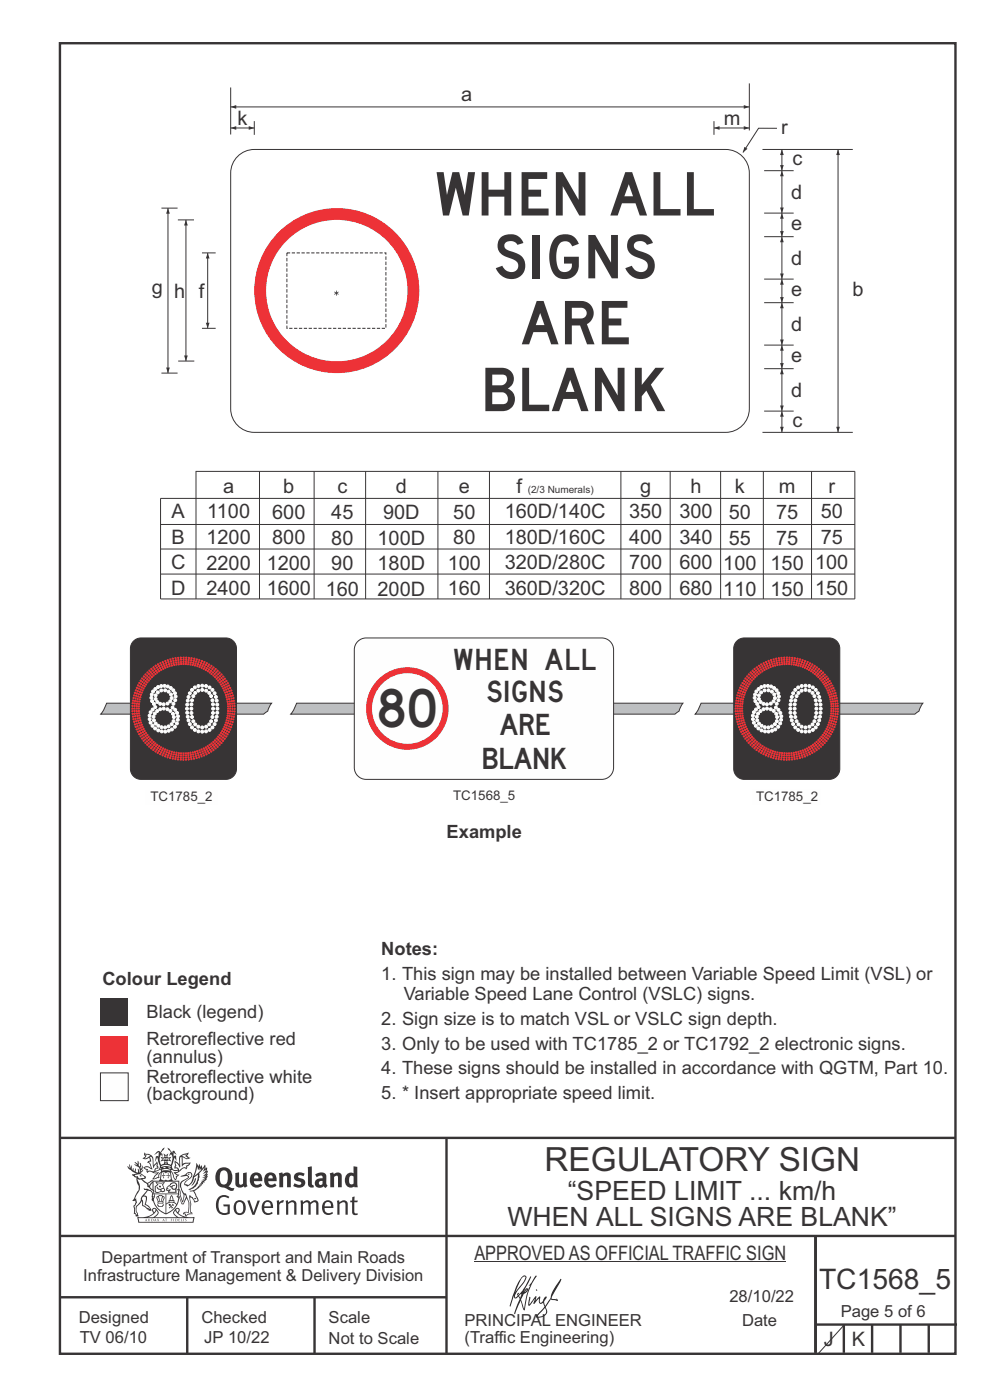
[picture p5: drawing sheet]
<svg xmlns="http://www.w3.org/2000/svg" width="210mm" height="297mm" viewBox="0 0 210 297" stroke-linecap="round" stroke-linejoin="round" font-family="sans-serif">
<defs><g id="words">
<g font-size="12.8" fill="#373435">
<text x="92.3" y="45.7">WHEN ALL</text>
<text x="104.7" y="59">SIGNS</text>
<text x="110.4" y="73">ARE</text>
<text x="101.9" y="87.2">BLANK</text>
</g>
<g font-size="10" fill="#373435">
<text x="31.4" y="155.3">80</text>
<text x="159.4" y="155.3">80</text>
</g>
<text font-size="8" fill="#373435" x="80.4" y="154.3">80</text>
<text font-size="7.1" fill="#373435" x="115.5" y="248.3">REGULATORY SIGN</text>
<text font-size="6" fill="#373435" x="173.7" y="273.4">TC1568_5</text>
<g font-size="5.6" fill="#373435">
<text x="120.4" y="254.5">“SPEED LIMIT ... km/h</text>
<text x="107.6" y="260.2">WHEN ALL SIGNS ARE BLANK”</text>
</g>
<g font-size="4.5" fill="#373435">
<text x="96.3" y="142.1">WHEN ALL</text>
<text x="103.4" y="149">SIGNS</text>
<text x="106.1" y="156">ARE</text>
<text x="102.6" y="163.1">BLANK</text>
</g>
<g font-size="4.2" fill="#373435">
<text x="97.8" y="21.4">a</text>
<text x="50.4" y="26.5">k</text>
<text x="153.6" y="26.5">m</text>
<text x="165.7" y="28.4">r</text>
<text x="168.1" y="35.1">c</text>
<text x="167.8" y="42.2">d</text>
<text x="167.8" y="48.8">e</text>
<text x="167.8" y="56.2">d</text>
<text x="32.2" y="62.3">g</text>
<text x="36.9" y="63.2">h</text>
<text x="42.2" y="63.2">f</text>
<text x="167.8" y="62.8">e</text>
<text x="180.8" y="62.8">b</text>
<text x="167.8" y="70.2">d</text>
<text x="167.8" y="76.8">e</text>
<text x="167.8" y="84.2">d</text>
<text x="168.1" y="90.6">c</text>
<text x="47.3" y="104.5">a</text>
<text x="60.1" y="104.6">b</text>
<text x="71.6" y="104.6">c</text>
<text x="84" y="104.6">d</text>
<text x="97.3" y="104.6">e</text>
<text x="109.6" y="104.5">f</text>
<text x="135.8" y="104.5">g</text>
<text x="146.5" y="104.5">h</text>
<text x="155.9" y="104.6">k</text>
<text x="165.2" y="104.6">m</text>
<text x="175.7" y="104.5">r</text>
<text x="36.4" y="109.9">A</text>
<text x="43.9" y="110">1100</text>
<text x="57.7" y="110">600</text>
<text x="70.3" y="110.1">45</text>
<text x="81.3" y="110.1">90D</text>
<text x="96.2" y="110">50</text>
<text x="107" y="109.9">160D/140C</text>
<text x="133.4" y="109.9">350</text>
<text x="144.1" y="109.9">300</text>
<text x="154.6" y="110.1">50</text>
<text x="164.6" y="110.1">75</text>
<text x="174.1" y="109.9">50</text>
<text x="36.4" y="115.3">B</text>
<text x="43.8" y="115.4">1200</text>
<text x="57.7" y="115.4">800</text>
<text x="70.3" y="115.5">80</text>
<text x="80.1" y="115.5">100D</text>
<text x="96.2" y="115.4">80</text>
<text x="107" y="115.4">180D/160C</text>
<text x="133.4" y="115.4">400</text>
<text x="144.1" y="115.4">340</text>
<text x="154.6" y="115.5">55</text>
<text x="164.6" y="115.5">75</text>
<text x="174.1" y="115.4">75</text>
<text x="36.3" y="120.8">C</text>
<text x="43.8" y="120.9">2200</text>
<text x="56.6" y="120.9">1200</text>
<text x="70.3" y="121">90</text>
<text x="80.1" y="121">180D</text>
<text x="95" y="120.9">100</text>
<text x="107" y="120.8">320D/280C</text>
<text x="133.4" y="120.8">700</text>
<text x="144.1" y="120.8">600</text>
<text x="153.4" y="121">100</text>
<text x="163.4" y="121">150</text>
<text x="172.9" y="120.8">100</text>
<text x="36.3" y="126.2">D</text>
<text x="43.8" y="126.3">2400</text>
<text x="56.6" y="126.3">1600</text>
<text x="69.1" y="126.4">160</text>
<text x="80.1" y="126.4">200D</text>
<text x="95" y="126.3">160</text>
<text x="107" y="126.2">360D/320C</text>
<text x="133.4" y="126.2">800</text>
<text x="144.1" y="126.2">680</text>
<text x="153.4" y="126.4">110</text>
<text x="163.4" y="126.4">150</text>
<text x="172.9" y="126.2">150</text>
<text x="100.6" y="267.2">APPROVED AS OFFICIAL TRAFFIC SIGN</text>
<text x="174.7" y="285.5">J</text>
<text x="180.7" y="285.5">K</text>
</g>
<g font-size="3.9" fill="#373435">
<text x="94.7" y="177.8">Example</text>
<text x="80.9" y="202.7">Notes:</text>
<text x="21.7" y="208.9">Colour Legend</text>
<text x="80.9" y="207.9">1. This sign may be installed between Variable Speed Limit (VSL) or</text>
<text x="31.1" y="216">Black (legend)</text>
<text x="85.6" y="212.2">Variable Speed Lane Control (VSLC) signs.</text>
<text x="31.1" y="221.7">Retroreflective red</text>
<text x="80.9" y="217.4">2. Sign size is to match VSL or VSLC sign depth.</text>
<text x="31.1" y="225.5">(annulus)</text>
<text x="80.9" y="227.8">4. These signs should be installed in accordance with QGTM, Part 10.</text>
<text x="80.9" y="222.6">3. Only to be used with TC1785_2 or TC1792_2 electronic signs.</text>
<text x="31.1" y="229.6">Retroreflective white</text>
<text x="31.1" y="233.4">(background)</text>
<text x="80.9" y="233">5. * Insert appropriate speed limit.</text>
</g>
<g font-size="3.5" fill="#373435">
<text x="21.5" y="267.9">Department of Transport and Main Roads</text>
<text x="17.7" y="271.8">Infrastructure Management &amp; Delivery Division</text>
<text x="16.7" y="280.6">Designed</text>
<text x="42.7" y="280.6">Checked</text>
<text x="69.7" y="280.6">Scale</text>
<text x="98.5" y="281.3">PRINCIPAL ENGINEER</text>
<text x="154.7" y="276.2">28/10/22</text>
<text x="157.4" y="281.2">Date</text>
<text x="178.3" y="279.4">Page 5 of 6</text>
<text x="16.9" y="284.8">TV 06/10</text>
<text x="43.3" y="284.9">JP 10/22</text>
<text x="69.7" y="285.2">Not to Scale</text>
<text x="98.5" y="284.8">(Traffic Engineering)</text>
</g>
<g font-size="2.8" fill="#373435">
<text x="31.9" y="169.9">TC1785_2</text>
<text x="96.1" y="169.6">TC1568_5</text>
<text x="160.4" y="169.9">TC1785_2</text>
</g>
<text font-size="2.1" fill="#373435" x="111.9" y="104.5">(2/3 Numerals)</text>
</g></defs>
<g fill="none" stroke="#373435" stroke-width=".51">
<path d="M12.7 9.2h190v278h-190zM12.7 241.4h190M94.7 241.4v45.8M12.7 275.2h82M12.7 262.2h190.1M39.7 275.2v12M66.7 275.2v12M173 262.1v24.8M173 281h30M179 281v6M185 281v6M191 281v6"/>
<path d="M197 281v6"/>
</g>
<path d="M21.3 211.8h5.9v5.9h-5.9z" fill-rule="evenodd" fill="#373435"/>
<path d="M21.3 219.7h5.9v5.9h-5.9z" fill-rule="evenodd" fill="#ed3237"/>
<path d="M21.3 227.6h5.9v5.9h-5.9z" fill-rule="evenodd" fill="#fefefe" stroke="#373435" stroke-width=".21"/>
<path d="M148.7 149.2h47l-.5 .9a2.12 2.12 0 0 1-1.2 1.4h-46.6l.7-.9z" fill-rule="evenodd" fill="#bdbfc1" stroke="#373435" stroke-width=".21"/>
<path d="M156.3 136l1-.6 .6-.1h18a2.26 2.26 0 0 1 2.2 2.3v25.5a2.26 2.26 0 0 1-2.2 2.2h-18a2.26 2.26 0 0 1-2.3-2.2v-25.5l.1-.6z" fill-rule="evenodd" fill="#373435" stroke="#373435" stroke-width=".21"/>
<g fill="#ed3237" stroke="#ed3237" stroke-width=".21">
<circle cx="166.9" cy="140.4" r=".13"/>
<circle cx="166.9" cy="140.8" r=".13"/>
<circle cx="166.4" cy="140.4" r=".13"/>
<circle cx="166.4" cy="140.9" r=".13"/>
<circle cx="165.8" cy="140.5" r=".13"/>
<circle cx="165.9" cy="140.9" r=".13"/>
<circle cx="165.3" cy="140.5" r=".13"/>
<circle cx="165.4" cy="141" r=".13"/>
<circle cx="164.8" cy="140.6" r=".13"/>
<circle cx="164.9" cy="141" r=".13"/>
<circle cx="164.3" cy="140.7" r=".13"/>
<circle cx="164.4" cy="141.2" r=".13"/>
<circle cx="163.8" cy="140.9" r=".13"/>
<circle cx="163.9" cy="141.3" r=".13"/>
<circle cx="163.3" cy="141.1" r=".13"/>
<circle cx="163.5" cy="141.5" r=".13"/>
<circle cx="162.8" cy="141.3" r=".13"/>
<circle cx="163" cy="141.7" r=".13"/>
<circle cx="162.4" cy="141.5" r=".13"/>
<circle cx="162.6" cy="141.9" r=".13"/>
<circle cx="161.9" cy="141.7" r=".13"/>
<circle cx="162.1" cy="142.1" r=".13"/>
<circle cx="161.5" cy="142" r=".13"/>
<circle cx="161.7" cy="142.4" r=".13"/>
<circle cx="161" cy="142.3" r=".13"/>
<circle cx="161.3" cy="142.7" r=".13"/>
<circle cx="160.6" cy="142.6" r=".13"/>
<circle cx="160.9" cy="143" r=".13"/>
<circle cx="160.2" cy="143" r=".13"/>
<circle cx="160.5" cy="143.3" r=".13"/>
<circle cx="159.9" cy="143.3" r=".13"/>
<circle cx="160.2" cy="143.6" r=".13"/>
<circle cx="159.5" cy="143.7" r=".13"/>
<circle cx="159.8" cy="144" r=".13"/>
<circle cx="159.2" cy="144.1" r=".13"/>
<circle cx="159.5" cy="144.4" r=".13"/>
<circle cx="158.8" cy="144.5" r=".13"/>
<circle cx="159.2" cy="144.8" r=".13"/>
<circle cx="158.6" cy="144.9" r=".13"/>
<circle cx="158.9" cy="145.2" r=".13"/>
<circle cx="158.3" cy="145.4" r=".13"/>
<circle cx="158.7" cy="145.6" r=".13"/>
<circle cx="158" cy="145.8" r=".13"/>
<circle cx="158.4" cy="146" r=".13"/>
<circle cx="157.8" cy="146.3" r=".13"/>
<circle cx="158.2" cy="146.5" r=".13"/>
<circle cx="157.6" cy="146.8" r=".13"/>
<circle cx="158" cy="146.9" r=".13"/>
<circle cx="157.4" cy="147.3" r=".13"/>
<circle cx="157.9" cy="147.4" r=".13"/>
<circle cx="157.3" cy="147.8" r=".13"/>
<circle cx="157.7" cy="147.9" r=".13"/>
<circle cx="157.2" cy="148.3" r=".13"/>
<circle cx="157.6" cy="148.4" r=".13"/>
<circle cx="157.1" cy="148.8" r=".13"/>
<circle cx="157.5" cy="148.8" r=".13"/>
<circle cx="157" cy="149.3" r=".13"/>
<circle cx="157.4" cy="149.3" r=".13"/>
<circle cx="157" cy="149.8" r=".13"/>
<circle cx="157.4" cy="149.8" r=".13"/>
<circle cx="156.9" cy="150.3" r=".13"/>
<circle cx="157.4" cy="150.3" r=".13"/>
<circle cx="157" cy="150.8" r=".13"/>
<circle cx="157.4" cy="150.8" r=".13"/>
<circle cx="157" cy="151.4" r=".13"/>
<circle cx="157.4" cy="151.3" r=".13"/>
<circle cx="157.1" cy="151.9" r=".13"/>
<circle cx="157.5" cy="151.8" r=".13"/>
<circle cx="157.2" cy="152.4" r=".13"/>
<circle cx="157.6" cy="152.3" r=".13"/>
<circle cx="157.3" cy="152.9" r=".13"/>
<circle cx="157.7" cy="152.8" r=".13"/>
<circle cx="157.4" cy="153.4" r=".13"/>
<circle cx="157.8" cy="153.3" r=".13"/>
<circle cx="157.6" cy="153.9" r=".13"/>
<circle cx="158" cy="153.7" r=".13"/>
<circle cx="157.8" cy="154.4" r=".13"/>
<circle cx="158.2" cy="154.2" r=".13"/>
<circle cx="158" cy="154.8" r=".13"/>
<circle cx="158.4" cy="154.6" r=".13"/>
<circle cx="158.3" cy="155.3" r=".13"/>
<circle cx="158.7" cy="155.1" r=".13"/>
<circle cx="158.5" cy="155.7" r=".13"/>
<circle cx="158.9" cy="155.5" r=".13"/>
<circle cx="158.8" cy="156.2" r=".13"/>
<circle cx="159.2" cy="155.9" r=".13"/>
<circle cx="159.2" cy="156.6" r=".13"/>
<circle cx="159.5" cy="156.3" r=".13"/>
<circle cx="159.5" cy="157" r=".13"/>
<circle cx="159.8" cy="156.7" r=".13"/>
<circle cx="159.9" cy="157.3" r=".13"/>
<circle cx="160.2" cy="157" r=".13"/>
<circle cx="160.2" cy="157.7" r=".13"/>
<circle cx="160.5" cy="157.4" r=".13"/>
<circle cx="160.6" cy="158" r=".13"/>
<circle cx="160.9" cy="157.7" r=".13"/>
<circle cx="161" cy="158.4" r=".13"/>
<circle cx="161.3" cy="158" r=".13"/>
<circle cx="161.5" cy="158.6" r=".13"/>
<circle cx="161.7" cy="158.3" r=".13"/>
<circle cx="161.9" cy="158.9" r=".13"/>
<circle cx="162.1" cy="158.5" r=".13"/>
<circle cx="162.4" cy="159.2" r=".13"/>
<circle cx="162.6" cy="158.8" r=".13"/>
<circle cx="162.8" cy="159.4" r=".13"/>
<circle cx="163" cy="159" r=".13"/>
<circle cx="163.3" cy="159.6" r=".13"/>
<circle cx="163.5" cy="159.2" r=".13"/>
<circle cx="163.8" cy="159.8" r=".13"/>
<circle cx="163.9" cy="159.3" r=".13"/>
<circle cx="164.3" cy="159.9" r=".13"/>
<circle cx="164.4" cy="159.5" r=".13"/>
<circle cx="164.8" cy="160" r=".13"/>
<circle cx="164.9" cy="159.6" r=".13"/>
<circle cx="165.3" cy="160.1" r=".13"/>
<circle cx="165.4" cy="159.7" r=".13"/>
<circle cx="165.8" cy="160.2" r=".13"/>
<circle cx="165.9" cy="159.8" r=".13"/>
<circle cx="166.3" cy="160.2" r=".13"/>
<circle cx="166.4" cy="159.8" r=".13"/>
<circle cx="166.9" cy="160.3" r=".13"/>
<circle cx="166.9" cy="159.8" r=".13"/>
<circle cx="167.4" cy="160.2" r=".13"/>
<circle cx="167.4" cy="159.8" r=".13"/>
<circle cx="167.9" cy="160.2" r=".13"/>
<circle cx="167.9" cy="159.8" r=".13"/>
<circle cx="168.4" cy="160.1" r=".13"/>
<circle cx="168.4" cy="159.7" r=".13"/>
<circle cx="168.9" cy="160" r=".13"/>
<circle cx="168.8" cy="159.6" r=".13"/>
<circle cx="169.4" cy="159.9" r=".13"/>
<circle cx="169.3" cy="159.5" r=".13"/>
<circle cx="169.9" cy="159.8" r=".13"/>
<circle cx="169.8" cy="159.4" r=".13"/>
<circle cx="170.4" cy="159.6" r=".13"/>
<circle cx="170.3" cy="159.2" r=".13"/>
<circle cx="170.9" cy="159.4" r=".13"/>
<circle cx="170.7" cy="159" r=".13"/>
<circle cx="171.4" cy="159.2" r=".13"/>
<circle cx="171.2" cy="158.8" r=".13"/>
<circle cx="171.8" cy="158.9" r=".13"/>
<circle cx="171.6" cy="158.5" r=".13"/>
<circle cx="172.3" cy="158.7" r=".13"/>
<circle cx="172" cy="158.3" r=".13"/>
<circle cx="172.7" cy="158.4" r=".13"/>
<circle cx="172.4" cy="158" r=".13"/>
<circle cx="173.1" cy="158" r=".13"/>
<circle cx="172.8" cy="157.7" r=".13"/>
<circle cx="173.5" cy="157.7" r=".13"/>
<circle cx="173.2" cy="157.4" r=".13"/>
<circle cx="173.9" cy="157.3" r=".13"/>
<circle cx="173.6" cy="157" r=".13"/>
<circle cx="174.2" cy="157" r=".13"/>
<circle cx="173.9" cy="156.7" r=".13"/>
<circle cx="174.6" cy="156.6" r=".13"/>
<circle cx="174.2" cy="156.3" r=".13"/>
<circle cx="174.9" cy="156.2" r=".13"/>
<circle cx="174.5" cy="155.9" r=".13"/>
<circle cx="175.2" cy="155.7" r=".13"/>
<circle cx="174.8" cy="155.5" r=".13"/>
<circle cx="175.5" cy="155.3" r=".13"/>
<circle cx="175.1" cy="155.1" r=".13"/>
<circle cx="175.7" cy="154.8" r=".13"/>
<circle cx="175.3" cy="154.6" r=".13"/>
<circle cx="175.9" cy="154.4" r=".13"/>
<circle cx="175.5" cy="154.2" r=".13"/>
<circle cx="176.1" cy="153.9" r=".13"/>
<circle cx="175.7" cy="153.7" r=".13"/>
<circle cx="176.3" cy="153.4" r=".13"/>
<circle cx="175.9" cy="153.3" r=".13"/>
<circle cx="176.5" cy="152.9" r=".13"/>
<circle cx="176" cy="152.8" r=".13"/>
<circle cx="176.6" cy="152.4" r=".13"/>
<circle cx="176.2" cy="152.3" r=".13"/>
<circle cx="176.7" cy="151.9" r=".13"/>
<circle cx="176.2" cy="151.8" r=".13"/>
<circle cx="176.7" cy="151.4" r=".13"/>
<circle cx="176.3" cy="151.3" r=".13"/>
<circle cx="176.8" cy="150.9" r=".13"/>
<circle cx="176.3" cy="150.8" r=".13"/>
<circle cx="176.8" cy="150.3" r=".13"/>
<circle cx="176.4" cy="150.3" r=".13"/>
<circle cx="176.8" cy="149.8" r=".13"/>
<circle cx="176.3" cy="149.8" r=".13"/>
<circle cx="176.7" cy="149.3" r=".13"/>
<circle cx="176.3" cy="149.3" r=".13"/>
<circle cx="176.7" cy="148.8" r=".13"/>
<circle cx="176.2" cy="148.8" r=".13"/>
<circle cx="176.6" cy="148.3" r=".13"/>
<circle cx="176.2" cy="148.4" r=".13"/>
<circle cx="176.5" cy="147.8" r=".13"/>
<circle cx="176" cy="147.9" r=".13"/>
<circle cx="176.3" cy="147.3" r=".13"/>
<circle cx="175.9" cy="147.4" r=".13"/>
<circle cx="176.1" cy="146.8" r=".13"/>
<circle cx="175.7" cy="146.9" r=".13"/>
<circle cx="175.9" cy="146.3" r=".13"/>
<circle cx="175.5" cy="146.5" r=".13"/>
<circle cx="175.7" cy="145.8" r=".13"/>
<circle cx="175.3" cy="146" r=".13"/>
<circle cx="175.5" cy="145.4" r=".13"/>
<circle cx="175.1" cy="145.6" r=".13"/>
<circle cx="175.2" cy="144.9" r=".13"/>
<circle cx="174.8" cy="145.2" r=".13"/>
<circle cx="174.9" cy="144.5" r=".13"/>
<circle cx="174.5" cy="144.8" r=".13"/>
<circle cx="174.6" cy="144.1" r=".13"/>
<circle cx="174.2" cy="144.4" r=".13"/>
<circle cx="174.2" cy="143.7" r=".13"/>
<circle cx="173.9" cy="144" r=".13"/>
<circle cx="173.9" cy="143.3" r=".13"/>
<circle cx="173.6" cy="143.6" r=".13"/>
<circle cx="173.5" cy="143" r=".13"/>
<circle cx="173.2" cy="143.3" r=".13"/>
<circle cx="173.1" cy="142.6" r=".13"/>
<circle cx="172.8" cy="143" r=".13"/>
<circle cx="172.7" cy="142.3" r=".13"/>
<circle cx="172.5" cy="142.7" r=".13"/>
<circle cx="172.3" cy="142" r=".13"/>
<circle cx="172" cy="142.4" r=".13"/>
<circle cx="171.8" cy="141.7" r=".13"/>
<circle cx="171.6" cy="142.1" r=".13"/>
<circle cx="171.4" cy="141.5" r=".13"/>
<circle cx="171.2" cy="141.9" r=".13"/>
<circle cx="170.9" cy="141.3" r=".13"/>
<circle cx="170.7" cy="141.7" r=".13"/>
<circle cx="170.4" cy="141.1" r=".13"/>
<circle cx="170.3" cy="141.5" r=".13"/>
<circle cx="169.9" cy="140.9" r=".13"/>
<circle cx="169.8" cy="141.3" r=".13"/>
<circle cx="169.4" cy="140.7" r=".13"/>
<circle cx="169.3" cy="141.2" r=".13"/>
<circle cx="168.9" cy="140.6" r=".13"/>
<circle cx="168.8" cy="141.1" r=".13"/>
<circle cx="168.4" cy="140.5" r=".13"/>
<circle cx="168.4" cy="141" r=".13"/>
<circle cx="167.9" cy="140.5" r=".13"/>
<circle cx="167.9" cy="140.9" r=".13"/>
<circle cx="167.4" cy="140.4" r=".13"/>
<circle cx="167.4" cy="140.9" r=".13"/>
<circle cx="166.9" cy="139.9" r=".13"/>
<circle cx="166.9" cy="139.5" r=".13"/>
<circle cx="166.4" cy="140" r=".13"/>
<circle cx="166.3" cy="139.5" r=".13"/>
<circle cx="165.8" cy="140" r=".13"/>
<circle cx="165.8" cy="139.6" r=".13"/>
<circle cx="165.3" cy="140.1" r=".13"/>
<circle cx="165.2" cy="139.6" r=".13"/>
<circle cx="164.7" cy="140.2" r=".13"/>
<circle cx="164.6" cy="139.7" r=".13"/>
<circle cx="164.2" cy="140.3" r=".13"/>
<circle cx="164.1" cy="139.9" r=".13"/>
<circle cx="163.7" cy="140.4" r=".13"/>
<circle cx="163.5" cy="140" r=".13"/>
<circle cx="163.2" cy="140.6" r=".13"/>
<circle cx="163" cy="140.2" r=".13"/>
<circle cx="162.7" cy="140.8" r=".13"/>
<circle cx="162.5" cy="140.4" r=".13"/>
<circle cx="162.2" cy="141.1" r=".13"/>
<circle cx="162" cy="140.7" r=".13"/>
<circle cx="161.7" cy="141.3" r=".13"/>
<circle cx="161.5" cy="140.9" r=".13"/>
<circle cx="161.2" cy="141.6" r=".13"/>
<circle cx="161" cy="141.2" r=".13"/>
<circle cx="160.8" cy="141.9" r=".13"/>
<circle cx="160.5" cy="141.6" r=".13"/>
<circle cx="160.4" cy="142.2" r=".13"/>
<circle cx="160.1" cy="141.9" r=".13"/>
<circle cx="159.9" cy="142.6" r=".13"/>
<circle cx="159.6" cy="142.3" r=".13"/>
<circle cx="159.5" cy="143" r=".13"/>
<circle cx="159.2" cy="142.7" r=".13"/>
<circle cx="159.2" cy="143.4" r=".13"/>
<circle cx="158.8" cy="143.1" r=".13"/>
<circle cx="158.8" cy="143.8" r=".13"/>
<circle cx="158.5" cy="143.5" r=".13"/>
<circle cx="158.5" cy="144.2" r=".13"/>
<circle cx="158.1" cy="143.9" r=".13"/>
<circle cx="158.2" cy="144.7" r=".13"/>
<circle cx="157.8" cy="144.4" r=".13"/>
<circle cx="157.9" cy="145.1" r=".13"/>
<circle cx="157.5" cy="144.9" r=".13"/>
<circle cx="157.6" cy="145.6" r=".13"/>
<circle cx="157.2" cy="145.4" r=".13"/>
<circle cx="157.4" cy="146.1" r=".13"/>
<circle cx="157" cy="145.9" r=".13"/>
<circle cx="157.2" cy="146.6" r=".13"/>
<circle cx="156.8" cy="146.4" r=".13"/>
<circle cx="157" cy="147.1" r=".13"/>
<circle cx="156.6" cy="147" r=".13"/>
<circle cx="156.8" cy="147.6" r=".13"/>
<circle cx="156.4" cy="147.5" r=".13"/>
<circle cx="156.7" cy="148.1" r=".13"/>
<circle cx="156.3" cy="148.1" r=".13"/>
<circle cx="156.6" cy="148.7" r=".13"/>
<circle cx="156.2" cy="148.6" r=".13"/>
<circle cx="156.5" cy="149.2" r=".13"/>
<circle cx="156.1" cy="149.2" r=".13"/>
<circle cx="156.5" cy="149.8" r=".13"/>
<circle cx="156.1" cy="149.7" r=".13"/>
<circle cx="156.5" cy="150.3" r=".13"/>
<circle cx="156" cy="150.3" r=".13"/>
<circle cx="156.5" cy="150.9" r=".13"/>
<circle cx="156.1" cy="150.9" r=".13"/>
<circle cx="156.5" cy="151.4" r=".13"/>
<circle cx="156.1" cy="151.4" r=".13"/>
<circle cx="156.6" cy="151.9" r=".13"/>
<circle cx="156.2" cy="152" r=".13"/>
<circle cx="156.7" cy="152.5" r=".13"/>
<circle cx="156.3" cy="152.6" r=".13"/>
<circle cx="156.8" cy="153" r=".13"/>
<circle cx="156.4" cy="153.1" r=".13"/>
<circle cx="157" cy="153.5" r=".13"/>
<circle cx="156.6" cy="153.7" r=".13"/>
<circle cx="157.2" cy="154" r=".13"/>
<circle cx="156.8" cy="154.2" r=".13"/>
<circle cx="157.4" cy="154.5" r=".13"/>
<circle cx="157" cy="154.7" r=".13"/>
<circle cx="157.6" cy="155" r=".13"/>
<circle cx="157.2" cy="155.2" r=".13"/>
<circle cx="157.9" cy="155.5" r=".13"/>
<circle cx="157.5" cy="155.7" r=".13"/>
<circle cx="158.1" cy="156" r=".13"/>
<circle cx="157.8" cy="156.2" r=".13"/>
<circle cx="158.5" cy="156.4" r=".13"/>
<circle cx="158.1" cy="156.7" r=".13"/>
<circle cx="158.8" cy="156.8" r=".13"/>
<circle cx="158.4" cy="157.1" r=".13"/>
<circle cx="159.1" cy="157.3" r=".13"/>
<circle cx="158.8" cy="157.6" r=".13"/>
<circle cx="159.5" cy="157.7" r=".13"/>
<circle cx="159.2" cy="158" r=".13"/>
<circle cx="159.9" cy="158" r=".13"/>
<circle cx="159.6" cy="158.4" r=".13"/>
<circle cx="160.3" cy="158.4" r=".13"/>
<circle cx="160" cy="158.7" r=".13"/>
<circle cx="160.7" cy="158.7" r=".13"/>
<circle cx="160.5" cy="159.1" r=".13"/>
<circle cx="161.2" cy="159" r=".13"/>
<circle cx="161" cy="159.4" r=".13"/>
<circle cx="161.7" cy="159.3" r=".13"/>
<circle cx="161.4" cy="159.7" r=".13"/>
<circle cx="162.1" cy="159.6" r=".13"/>
<circle cx="161.9" cy="160" r=".13"/>
<circle cx="162.6" cy="159.8" r=".13"/>
<circle cx="162.4" cy="160.2" r=".13"/>
<circle cx="163.1" cy="160" r=".13"/>
<circle cx="163" cy="160.4" r=".13"/>
<circle cx="163.6" cy="160.2" r=".13"/>
<circle cx="163.5" cy="160.6" r=".13"/>
<circle cx="164.2" cy="160.4" r=".13"/>
<circle cx="164" cy="160.8" r=".13"/>
<circle cx="164.7" cy="160.5" r=".13"/>
<circle cx="164.6" cy="160.9" r=".13"/>
<circle cx="165.2" cy="160.6" r=".13"/>
<circle cx="165.2" cy="161" r=".13"/>
<circle cx="165.8" cy="160.7" r=".13"/>
<circle cx="165.7" cy="161.1" r=".13"/>
<circle cx="166.3" cy="160.7" r=".13"/>
<circle cx="166.3" cy="161.1" r=".13"/>
<circle cx="166.9" cy="160.7" r=".13"/>
<circle cx="166.9" cy="161.2" r=".13"/>
<circle cx="167.4" cy="160.7" r=".13"/>
<circle cx="167.4" cy="161.1" r=".13"/>
<circle cx="167.9" cy="160.7" r=".13"/>
<circle cx="168" cy="161.1" r=".13"/>
<circle cx="168.5" cy="160.6" r=".13"/>
<circle cx="168.5" cy="161" r=".13"/>
<circle cx="169" cy="160.5" r=".13"/>
<circle cx="169.1" cy="160.9" r=".13"/>
<circle cx="169.5" cy="160.4" r=".13"/>
<circle cx="169.7" cy="160.8" r=".13"/>
<circle cx="170.1" cy="160.2" r=".13"/>
<circle cx="170.2" cy="160.6" r=".13"/>
<circle cx="170.6" cy="160" r=".13"/>
<circle cx="170.7" cy="160.4" r=".13"/>
<circle cx="171.1" cy="159.8" r=".13"/>
<circle cx="171.3" cy="160.2" r=".13"/>
<circle cx="171.6" cy="159.6" r=".13"/>
<circle cx="171.8" cy="160" r=".13"/>
<circle cx="172" cy="159.3" r=".13"/>
<circle cx="172.3" cy="159.7" r=".13"/>
<circle cx="172.5" cy="159.1" r=".13"/>
<circle cx="172.8" cy="159.4" r=".13"/>
<circle cx="173" cy="158.7" r=".13"/>
<circle cx="173.2" cy="159.1" r=".13"/>
<circle cx="173.4" cy="158.4" r=".13"/>
<circle cx="173.7" cy="158.8" r=".13"/>
<circle cx="173.8" cy="158.1" r=".13"/>
<circle cx="174.1" cy="158.4" r=".13"/>
<circle cx="174.2" cy="157.7" r=".13"/>
<circle cx="174.5" cy="158" r=".13"/>
<circle cx="174.6" cy="157.3" r=".13"/>
<circle cx="174.9" cy="157.6" r=".13"/>
<circle cx="174.9" cy="156.9" r=".13"/>
<circle cx="175.3" cy="157.2" r=".13"/>
<circle cx="175.3" cy="156.5" r=".13"/>
<circle cx="175.6" cy="156.7" r=".13"/>
<circle cx="175.6" cy="156" r=".13"/>
<circle cx="175.9" cy="156.2" r=".13"/>
<circle cx="175.9" cy="155.5" r=".13"/>
<circle cx="176.2" cy="155.8" r=".13"/>
<circle cx="176.1" cy="155.1" r=".13"/>
<circle cx="176.5" cy="155.3" r=".13"/>
<circle cx="176.4" cy="154.6" r=".13"/>
<circle cx="176.8" cy="154.8" r=".13"/>
<circle cx="176.6" cy="154.1" r=".13"/>
<circle cx="177" cy="154.2" r=".13"/>
<circle cx="176.7" cy="153.6" r=".13"/>
<circle cx="177.2" cy="153.7" r=".13"/>
<circle cx="176.9" cy="153" r=".13"/>
<circle cx="177.3" cy="153.2" r=".13"/>
<circle cx="177" cy="152.5" r=".13"/>
<circle cx="177.5" cy="152.6" r=".13"/>
<circle cx="177.1" cy="152" r=".13"/>
<circle cx="177.6" cy="152" r=".13"/>
<circle cx="177.2" cy="151.4" r=".13"/>
<circle cx="177.6" cy="151.5" r=".13"/>
<circle cx="177.2" cy="150.9" r=".13"/>
<circle cx="177.7" cy="150.9" r=".13"/>
<circle cx="177.3" cy="150.4" r=".13"/>
<circle cx="177.7" cy="150.4" r=".13"/>
<circle cx="177.2" cy="149.8" r=".13"/>
<circle cx="177.7" cy="149.8" r=".13"/>
<circle cx="177.2" cy="149.3" r=".13"/>
<circle cx="177.6" cy="149.2" r=".13"/>
<circle cx="177.1" cy="148.7" r=".13"/>
<circle cx="177.6" cy="148.7" r=".13"/>
<circle cx="177" cy="148.2" r=".13"/>
<circle cx="177.5" cy="148.1" r=".13"/>
<circle cx="176.9" cy="147.7" r=".13"/>
<circle cx="177.3" cy="147.5" r=".13"/>
<circle cx="176.8" cy="147.1" r=".13"/>
<circle cx="177.2" cy="147" r=".13"/>
<circle cx="176.6" cy="146.6" r=".13"/>
<circle cx="177" cy="146.5" r=".13"/>
<circle cx="176.4" cy="146.1" r=".13"/>
<circle cx="176.8" cy="145.9" r=".13"/>
<circle cx="176.1" cy="145.6" r=".13"/>
<circle cx="176.5" cy="145.4" r=".13"/>
<circle cx="175.9" cy="145.2" r=".13"/>
<circle cx="176.3" cy="144.9" r=".13"/>
<circle cx="175.6" cy="144.7" r=".13"/>
<circle cx="176" cy="144.4" r=".13"/>
<circle cx="175.3" cy="144.2" r=".13"/>
<circle cx="175.6" cy="144" r=".13"/>
<circle cx="175" cy="143.8" r=".13"/>
<circle cx="175.3" cy="143.5" r=".13"/>
<circle cx="174.6" cy="143.4" r=".13"/>
<circle cx="174.9" cy="143.1" r=".13"/>
<circle cx="174.2" cy="143" r=".13"/>
<circle cx="174.5" cy="142.7" r=".13"/>
<circle cx="173.8" cy="142.6" r=".13"/>
<circle cx="174.1" cy="142.3" r=".13"/>
<circle cx="173.4" cy="142.3" r=".13"/>
<circle cx="173.7" cy="141.9" r=".13"/>
<circle cx="173" cy="141.9" r=".13"/>
<circle cx="173.3" cy="141.6" r=".13"/>
<circle cx="172.5" cy="141.6" r=".13"/>
<circle cx="172.8" cy="141.3" r=".13"/>
<circle cx="172.1" cy="141.3" r=".13"/>
<circle cx="172.3" cy="141" r=".13"/>
<circle cx="171.6" cy="141.1" r=".13"/>
<circle cx="171.8" cy="140.7" r=".13"/>
<circle cx="171.1" cy="140.8" r=".13"/>
<circle cx="171.3" cy="140.4" r=".13"/>
<circle cx="170.6" cy="140.6" r=".13"/>
<circle cx="170.8" cy="140.2" r=".13"/>
<circle cx="170.1" cy="140.5" r=".13"/>
<circle cx="170.2" cy="140" r=".13"/>
<circle cx="169.6" cy="140.3" r=".13"/>
<circle cx="169.7" cy="139.9" r=".13"/>
<circle cx="169.1" cy="140.2" r=".13"/>
<circle cx="169.1" cy="139.7" r=".13"/>
<circle cx="168.5" cy="140.1" r=".13"/>
<circle cx="168.6" cy="139.6" r=".13"/>
<circle cx="168" cy="140" r=".13"/>
<circle cx="168" cy="139.6" r=".13"/>
<circle cx="167.4" cy="140" r=".13"/>
<circle cx="167.5" cy="139.5" r=".13"/>
</g>
<g fill="#fefefe" stroke="#fefefe" stroke-width=".21">
<path d="M159.8 167.7h14.2v2.9h-14.2z" fill-rule="evenodd"/>
<circle cx="162.7" cy="150.3" r=".31"/>
<circle cx="163.5" cy="150.4" r=".31"/>
<circle cx="164.1" cy="150.8" r=".31"/>
<circle cx="164.6" cy="151.4" r=".31"/>
<circle cx="161.9" cy="150.4" r=".31"/>
<circle cx="161.3" cy="150.8" r=".31"/>
<circle cx="160.8" cy="151.4" r=".31"/>
<circle cx="160.5" cy="152.1" r=".31"/>
<circle cx="160.6" cy="152.8" r=".31"/>
<circle cx="161" cy="153.5" r=".31"/>
<circle cx="161.5" cy="154" r=".31"/>
<circle cx="162.2" cy="154.3" r=".31"/>
<circle cx="163" cy="154.3" r=".31"/>
<circle cx="163.7" cy="154.1" r=".31"/>
<circle cx="164.4" cy="153.6" r=".31"/>
<circle cx="164.8" cy="153" r=".31"/>
<circle cx="164.8" cy="152.1" r=".31"/>
<circle cx="164.6" cy="150.1" r=".31"/>
<circle cx="165.1" cy="150.6" r=".31"/>
<circle cx="165.5" cy="151.2" r=".31"/>
<circle cx="165.7" cy="151.9" r=".31"/>
<circle cx="165.7" cy="152.7" r=".31"/>
<circle cx="165.5" cy="153.5" r=".31"/>
<circle cx="165.1" cy="154.2" r=".31"/>
<circle cx="164.4" cy="154.7" r=".31"/>
<circle cx="163.7" cy="155" r=".31"/>
<circle cx="163" cy="155.2" r=".31"/>
<circle cx="162.3" cy="155.1" r=".31"/>
<circle cx="161.5" cy="154.9" r=".31"/>
<circle cx="160.9" cy="154.5" r=".31"/>
<circle cx="160.3" cy="154" r=".31"/>
<circle cx="159.9" cy="153.3" r=".31"/>
<circle cx="159.7" cy="152.5" r=".31"/>
<circle cx="159.7" cy="151.8" r=".31"/>
<circle cx="159.9" cy="151.1" r=".31"/>
<circle cx="160.3" cy="150.5" r=".31"/>
<circle cx="160.9" cy="150" r=".31"/>
<circle cx="160.6" cy="149.3" r=".31"/>
<circle cx="160.2" cy="148.7" r=".31"/>
<circle cx="160.1" cy="148" r=".31"/>
<circle cx="160.1" cy="147.3" r=".31"/>
<circle cx="160.4" cy="146.7" r=".31"/>
<circle cx="160.9" cy="146.2" r=".31"/>
<circle cx="161.5" cy="145.7" r=".31"/>
<circle cx="162.2" cy="145.5" r=".31"/>
<circle cx="162.9" cy="145.5" r=".31"/>
<circle cx="163.5" cy="145.6" r=".31"/>
<circle cx="164.2" cy="145.9" r=".31"/>
<circle cx="164.7" cy="146.4" r=".31"/>
<circle cx="165.1" cy="147.1" r=".31"/>
<circle cx="165.2" cy="147.7" r=".31"/>
<circle cx="165.1" cy="148.5" r=".31"/>
<circle cx="164.7" cy="149.3" r=".31"/>
<circle cx="162.7" cy="149.4" r=".31"/>
<circle cx="161.9" cy="149.3" r=".31"/>
<circle cx="161.3" cy="148.9" r=".31"/>
<circle cx="161" cy="148.3" r=".31"/>
<circle cx="161" cy="147.5" r=".31"/>
<circle cx="161.4" cy="146.9" r=".31"/>
<circle cx="162.2" cy="146.5" r=".31"/>
<circle cx="163" cy="146.4" r=".31"/>
<circle cx="163.7" cy="146.7" r=".31"/>
<circle cx="164.2" cy="147.3" r=".31"/>
<circle cx="164.4" cy="148.1" r=".31"/>
<circle cx="164.1" cy="148.8" r=".31"/>
<circle cx="163.5" cy="149.2" r=".31"/>
<circle cx="170.9" cy="145.5" r=".31"/>
<circle cx="170.9" cy="146.4" r=".31"/>
<circle cx="170" cy="145.5" r=".31"/>
<circle cx="169.3" cy="145.8" r=".31"/>
<circle cx="168.7" cy="146.4" r=".31"/>
<circle cx="168.2" cy="147.1" r=".31"/>
<circle cx="167.9" cy="147.8" r=".31"/>
<circle cx="167.8" cy="148.6" r=".31"/>
<circle cx="170" cy="146.5" r=".31"/>
<circle cx="167.7" cy="149.5" r=".31"/>
<circle cx="167.6" cy="150.3" r=".31"/>
<circle cx="169" cy="147.7" r=".31"/>
<circle cx="168.7" cy="148.6" r=".31"/>
<circle cx="168.6" cy="149.4" r=".31"/>
<circle cx="168.5" cy="150.3" r=".31"/>
<circle cx="169.4" cy="147" r=".31"/>
<circle cx="170.9" cy="155.2" r=".31"/>
<circle cx="170.9" cy="154.3" r=".31"/>
<circle cx="171.7" cy="155.1" r=".31"/>
<circle cx="172.4" cy="154.8" r=".31"/>
<circle cx="173" cy="154.3" r=".31"/>
<circle cx="173.5" cy="153.6" r=".31"/>
<circle cx="173.8" cy="152.8" r=".31"/>
<circle cx="173.9" cy="152" r=".31"/>
<circle cx="171.7" cy="154.1" r=".31"/>
<circle cx="174" cy="151.2" r=".31"/>
<circle cx="174.1" cy="150.3" r=".31"/>
<circle cx="172.7" cy="153" r=".31"/>
<circle cx="173" cy="152.1" r=".31"/>
<circle cx="173.1" cy="151.2" r=".31"/>
<circle cx="173.2" cy="150.3" r=".31"/>
<circle cx="172.3" cy="153.7" r=".31"/>
<circle cx="171.7" cy="145.5" r=".31"/>
<circle cx="172.4" cy="145.8" r=".31"/>
<circle cx="173" cy="146.3" r=".31"/>
<circle cx="173.5" cy="147.1" r=".31"/>
<circle cx="173.8" cy="147.8" r=".31"/>
<circle cx="173.9" cy="148.6" r=".31"/>
<circle cx="171.7" cy="146.5" r=".31"/>
<circle cx="174" cy="149.5" r=".31"/>
<circle cx="172.7" cy="147.7" r=".31"/>
<circle cx="173" cy="148.6" r=".31"/>
<circle cx="173.1" cy="149.4" r=".31"/>
<circle cx="172.3" cy="147" r=".31"/>
<circle cx="170" cy="155.1" r=".31"/>
<circle cx="169.3" cy="154.8" r=".31"/>
<circle cx="168.7" cy="154.3" r=".31"/>
<circle cx="168.2" cy="153.6" r=".31"/>
<circle cx="167.9" cy="152.8" r=".31"/>
<circle cx="167.8" cy="152" r=".31"/>
<circle cx="170" cy="154.1" r=".31"/>
<circle cx="167.7" cy="151.2" r=".31"/>
<circle cx="169" cy="153" r=".31"/>
<circle cx="168.7" cy="152.1" r=".31"/>
<circle cx="168.6" cy="151.2" r=".31"/>
<circle cx="169.4" cy="153.7" r=".31"/>
</g>
<path d="M22.6 149.2h35l-.6 .9a2.12 2.12 0 0 1-1.1 1.4h-34.5l.6-.9z" fill-rule="evenodd" fill="#bdbfc1" stroke="#373435" stroke-width=".21"/>
<path d="M28.3 136l1-.6 .6-.1h18a2.26 2.26 0 0 1 2.3 2.3v25.5a2.26 2.26 0 0 1-2.3 2.2h-18a2.26 2.26 0 0 1-2.2-2.2v-25.5v-.6z" fill-rule="evenodd" fill="#373435" stroke="#373435" stroke-width=".21"/>
<g fill="#ed3237" stroke="#ed3237" stroke-width=".21">
<circle cx="38.9" cy="140.4" r=".13"/>
<circle cx="38.9" cy="140.8" r=".13"/>
<circle cx="38.4" cy="140.4" r=".13"/>
<circle cx="38.4" cy="140.9" r=".13"/>
<circle cx="37.9" cy="140.5" r=".13"/>
<circle cx="37.9" cy="140.9" r=".13"/>
<circle cx="37.4" cy="140.5" r=".13"/>
<circle cx="37.4" cy="141" r=".13"/>
<circle cx="36.9" cy="140.6" r=".13"/>
<circle cx="36.9" cy="141" r=".13"/>
<circle cx="36.3" cy="140.7" r=".13"/>
<circle cx="36.5" cy="141.2" r=".13"/>
<circle cx="35.8" cy="140.9" r=".13"/>
<circle cx="36" cy="141.3" r=".13"/>
<circle cx="35.4" cy="141.1" r=".13"/>
<circle cx="35.5" cy="141.5" r=".13"/>
<circle cx="34.9" cy="141.3" r=".13"/>
<circle cx="35.1" cy="141.7" r=".13"/>
<circle cx="34.4" cy="141.5" r=".13"/>
<circle cx="34.6" cy="141.9" r=".13"/>
<circle cx="34" cy="141.7" r=".13"/>
<circle cx="34.2" cy="142.1" r=".13"/>
<circle cx="33.5" cy="142" r=".13"/>
<circle cx="33.7" cy="142.4" r=".13"/>
<circle cx="33.1" cy="142.3" r=".13"/>
<circle cx="33.3" cy="142.7" r=".13"/>
<circle cx="32.7" cy="142.6" r=".13"/>
<circle cx="32.9" cy="143" r=".13"/>
<circle cx="32.3" cy="143" r=".13"/>
<circle cx="32.6" cy="143.3" r=".13"/>
<circle cx="31.9" cy="143.3" r=".13"/>
<circle cx="32.2" cy="143.6" r=".13"/>
<circle cx="31.5" cy="143.7" r=".13"/>
<circle cx="31.9" cy="144" r=".13"/>
<circle cx="31.2" cy="144.1" r=".13"/>
<circle cx="31.5" cy="144.4" r=".13"/>
<circle cx="30.9" cy="144.5" r=".13"/>
<circle cx="31.2" cy="144.8" r=".13"/>
<circle cx="30.6" cy="144.9" r=".13"/>
<circle cx="31" cy="145.2" r=".13"/>
<circle cx="30.3" cy="145.4" r=".13"/>
<circle cx="30.7" cy="145.6" r=".13"/>
<circle cx="30.1" cy="145.8" r=".13"/>
<circle cx="30.5" cy="146" r=".13"/>
<circle cx="29.8" cy="146.3" r=".13"/>
<circle cx="30.2" cy="146.5" r=".13"/>
<circle cx="29.6" cy="146.8" r=".13"/>
<circle cx="30.1" cy="146.9" r=".13"/>
<circle cx="29.5" cy="147.3" r=".13"/>
<circle cx="29.9" cy="147.4" r=".13"/>
<circle cx="29.3" cy="147.8" r=".13"/>
<circle cx="29.8" cy="147.9" r=".13"/>
<circle cx="29.2" cy="148.3" r=".13"/>
<circle cx="29.6" cy="148.4" r=".13"/>
<circle cx="29.1" cy="148.8" r=".13"/>
<circle cx="29.5" cy="148.8" r=".13"/>
<circle cx="29" cy="149.3" r=".13"/>
<circle cx="29.5" cy="149.3" r=".13"/>
<circle cx="29" cy="149.8" r=".13"/>
<circle cx="29.4" cy="149.8" r=".13"/>
<circle cx="29" cy="150.3" r=".13"/>
<circle cx="29.4" cy="150.3" r=".13"/>
<circle cx="29" cy="150.8" r=".13"/>
<circle cx="29.4" cy="150.8" r=".13"/>
<circle cx="29" cy="151.4" r=".13"/>
<circle cx="29.5" cy="151.3" r=".13"/>
<circle cx="29.1" cy="151.9" r=".13"/>
<circle cx="29.5" cy="151.8" r=".13"/>
<circle cx="29.2" cy="152.4" r=".13"/>
<circle cx="29.6" cy="152.3" r=".13"/>
<circle cx="29.3" cy="152.9" r=".13"/>
<circle cx="29.7" cy="152.8" r=".13"/>
<circle cx="29.5" cy="153.4" r=".13"/>
<circle cx="29.9" cy="153.3" r=".13"/>
<circle cx="29.6" cy="153.9" r=".13"/>
<circle cx="30.1" cy="153.7" r=".13"/>
<circle cx="29.8" cy="154.4" r=".13"/>
<circle cx="30.2" cy="154.2" r=".13"/>
<circle cx="30.1" cy="154.8" r=".13"/>
<circle cx="30.5" cy="154.6" r=".13"/>
<circle cx="30.3" cy="155.3" r=".13"/>
<circle cx="30.7" cy="155.1" r=".13"/>
<circle cx="30.6" cy="155.7" r=".13"/>
<circle cx="31" cy="155.5" r=".13"/>
<circle cx="30.9" cy="156.2" r=".13"/>
<circle cx="31.2" cy="155.9" r=".13"/>
<circle cx="31.2" cy="156.6" r=".13"/>
<circle cx="31.5" cy="156.3" r=".13"/>
<circle cx="31.5" cy="157" r=".13"/>
<circle cx="31.9" cy="156.7" r=".13"/>
<circle cx="31.9" cy="157.3" r=".13"/>
<circle cx="32.2" cy="157" r=".13"/>
<circle cx="32.3" cy="157.7" r=".13"/>
<circle cx="32.6" cy="157.4" r=".13"/>
<circle cx="32.7" cy="158" r=".13"/>
<circle cx="32.9" cy="157.7" r=".13"/>
<circle cx="33.1" cy="158.4" r=".13"/>
<circle cx="33.3" cy="158" r=".13"/>
<circle cx="33.5" cy="158.6" r=".13"/>
<circle cx="33.7" cy="158.3" r=".13"/>
<circle cx="33.9" cy="158.9" r=".13"/>
<circle cx="34.2" cy="158.5" r=".13"/>
<circle cx="34.4" cy="159.2" r=".13"/>
<circle cx="34.6" cy="158.8" r=".13"/>
<circle cx="34.9" cy="159.4" r=".13"/>
<circle cx="35.1" cy="159" r=".13"/>
<circle cx="35.4" cy="159.6" r=".13"/>
<circle cx="35.5" cy="159.2" r=".13"/>
<circle cx="35.8" cy="159.8" r=".13"/>
<circle cx="36" cy="159.3" r=".13"/>
<circle cx="36.3" cy="159.9" r=".13"/>
<circle cx="36.5" cy="159.5" r=".13"/>
<circle cx="36.8" cy="160" r=".13"/>
<circle cx="36.9" cy="159.6" r=".13"/>
<circle cx="37.4" cy="160.1" r=".13"/>
<circle cx="37.4" cy="159.7" r=".13"/>
<circle cx="37.9" cy="160.2" r=".13"/>
<circle cx="37.9" cy="159.8" r=".13"/>
<circle cx="38.4" cy="160.2" r=".13"/>
<circle cx="38.4" cy="159.8" r=".13"/>
<circle cx="38.9" cy="160.3" r=".13"/>
<circle cx="38.9" cy="159.8" r=".13"/>
<circle cx="39.4" cy="160.2" r=".13"/>
<circle cx="39.4" cy="159.8" r=".13"/>
<circle cx="39.9" cy="160.2" r=".13"/>
<circle cx="39.9" cy="159.8" r=".13"/>
<circle cx="40.5" cy="160.1" r=".13"/>
<circle cx="40.4" cy="159.7" r=".13"/>
<circle cx="41" cy="160" r=".13"/>
<circle cx="40.9" cy="159.6" r=".13"/>
<circle cx="41.5" cy="159.9" r=".13"/>
<circle cx="41.4" cy="159.5" r=".13"/>
<circle cx="42" cy="159.8" r=".13"/>
<circle cx="41.8" cy="159.4" r=".13"/>
<circle cx="42.5" cy="159.6" r=".13"/>
<circle cx="42.3" cy="159.2" r=".13"/>
<circle cx="42.9" cy="159.4" r=".13"/>
<circle cx="42.8" cy="159" r=".13"/>
<circle cx="43.4" cy="159.2" r=".13"/>
<circle cx="43.2" cy="158.8" r=".13"/>
<circle cx="43.9" cy="158.9" r=".13"/>
<circle cx="43.7" cy="158.5" r=".13"/>
<circle cx="44.3" cy="158.7" r=".13"/>
<circle cx="44.1" cy="158.3" r=".13"/>
<circle cx="44.7" cy="158.4" r=".13"/>
<circle cx="44.5" cy="158" r=".13"/>
<circle cx="45.2" cy="158" r=".13"/>
<circle cx="44.9" cy="157.7" r=".13"/>
<circle cx="45.6" cy="157.7" r=".13"/>
<circle cx="45.3" cy="157.4" r=".13"/>
<circle cx="45.9" cy="157.3" r=".13"/>
<circle cx="45.6" cy="157" r=".13"/>
<circle cx="46.3" cy="157" r=".13"/>
<circle cx="46" cy="156.7" r=".13"/>
<circle cx="46.6" cy="156.6" r=".13"/>
<circle cx="46.3" cy="156.3" r=".13"/>
<circle cx="46.9" cy="156.2" r=".13"/>
<circle cx="46.6" cy="155.9" r=".13"/>
<circle cx="47.2" cy="155.7" r=".13"/>
<circle cx="46.9" cy="155.5" r=".13"/>
<circle cx="47.5" cy="155.3" r=".13"/>
<circle cx="47.1" cy="155.1" r=".13"/>
<circle cx="47.8" cy="154.8" r=".13"/>
<circle cx="47.4" cy="154.6" r=".13"/>
<circle cx="48" cy="154.4" r=".13"/>
<circle cx="47.6" cy="154.2" r=".13"/>
<circle cx="48.2" cy="153.9" r=".13"/>
<circle cx="47.8" cy="153.7" r=".13"/>
<circle cx="48.4" cy="153.4" r=".13"/>
<circle cx="47.9" cy="153.3" r=".13"/>
<circle cx="48.5" cy="152.9" r=".13"/>
<circle cx="48.1" cy="152.8" r=".13"/>
<circle cx="48.6" cy="152.4" r=".13"/>
<circle cx="48.2" cy="152.3" r=".13"/>
<circle cx="48.7" cy="151.9" r=".13"/>
<circle cx="48.3" cy="151.8" r=".13"/>
<circle cx="48.8" cy="151.4" r=".13"/>
<circle cx="48.3" cy="151.3" r=".13"/>
<circle cx="48.8" cy="150.9" r=".13"/>
<circle cx="48.4" cy="150.8" r=".13"/>
<circle cx="48.8" cy="150.3" r=".13"/>
<circle cx="48.4" cy="150.3" r=".13"/>
<circle cx="48.8" cy="149.8" r=".13"/>
<circle cx="48.4" cy="149.8" r=".13"/>
<circle cx="48.8" cy="149.3" r=".13"/>
<circle cx="48.3" cy="149.3" r=".13"/>
<circle cx="48.7" cy="148.8" r=".13"/>
<circle cx="48.3" cy="148.8" r=".13"/>
<circle cx="48.6" cy="148.3" r=".13"/>
<circle cx="48.2" cy="148.4" r=".13"/>
<circle cx="48.5" cy="147.8" r=".13"/>
<circle cx="48.1" cy="147.9" r=".13"/>
<circle cx="48.4" cy="147.3" r=".13"/>
<circle cx="47.9" cy="147.4" r=".13"/>
<circle cx="48.2" cy="146.8" r=".13"/>
<circle cx="47.8" cy="146.9" r=".13"/>
<circle cx="48" cy="146.3" r=".13"/>
<circle cx="47.6" cy="146.5" r=".13"/>
<circle cx="47.8" cy="145.8" r=".13"/>
<circle cx="47.4" cy="146" r=".13"/>
<circle cx="47.5" cy="145.4" r=".13"/>
<circle cx="47.1" cy="145.6" r=".13"/>
<circle cx="47.2" cy="144.9" r=".13"/>
<circle cx="46.9" cy="145.2" r=".13"/>
<circle cx="46.9" cy="144.5" r=".13"/>
<circle cx="46.6" cy="144.8" r=".13"/>
<circle cx="46.6" cy="144.1" r=".13"/>
<circle cx="46.3" cy="144.4" r=".13"/>
<circle cx="46.3" cy="143.7" r=".13"/>
<circle cx="46" cy="144" r=".13"/>
<circle cx="45.9" cy="143.3" r=".13"/>
<circle cx="45.6" cy="143.6" r=".13"/>
<circle cx="45.6" cy="143" r=".13"/>
<circle cx="45.3" cy="143.3" r=".13"/>
<circle cx="45.2" cy="142.6" r=".13"/>
<circle cx="44.9" cy="143" r=".13"/>
<circle cx="44.7" cy="142.3" r=".13"/>
<circle cx="44.5" cy="142.7" r=".13"/>
<circle cx="44.3" cy="142" r=".13"/>
<circle cx="44.1" cy="142.4" r=".13"/>
<circle cx="43.9" cy="141.7" r=".13"/>
<circle cx="43.7" cy="142.1" r=".13"/>
<circle cx="43.4" cy="141.5" r=".13"/>
<circle cx="43.2" cy="141.9" r=".13"/>
<circle cx="43" cy="141.3" r=".13"/>
<circle cx="42.8" cy="141.7" r=".13"/>
<circle cx="42.5" cy="141.1" r=".13"/>
<circle cx="42.3" cy="141.5" r=".13"/>
<circle cx="42" cy="140.9" r=".13"/>
<circle cx="41.8" cy="141.3" r=".13"/>
<circle cx="41.5" cy="140.7" r=".13"/>
<circle cx="41.4" cy="141.2" r=".13"/>
<circle cx="41" cy="140.6" r=".13"/>
<circle cx="40.9" cy="141.1" r=".13"/>
<circle cx="40.5" cy="140.5" r=".13"/>
<circle cx="40.4" cy="141" r=".13"/>
<circle cx="40" cy="140.5" r=".13"/>
<circle cx="39.9" cy="140.9" r=".13"/>
<circle cx="39.4" cy="140.4" r=".13"/>
<circle cx="39.4" cy="140.9" r=".13"/>
<circle cx="38.9" cy="139.9" r=".13"/>
<circle cx="38.9" cy="139.5" r=".13"/>
<circle cx="38.4" cy="140" r=".13"/>
<circle cx="38.4" cy="139.5" r=".13"/>
<circle cx="37.8" cy="140" r=".13"/>
<circle cx="37.8" cy="139.6" r=".13"/>
<circle cx="37.3" cy="140.1" r=".13"/>
<circle cx="37.2" cy="139.6" r=".13"/>
<circle cx="36.8" cy="140.2" r=".13"/>
<circle cx="36.7" cy="139.7" r=".13"/>
<circle cx="36.2" cy="140.3" r=".13"/>
<circle cx="36.1" cy="139.9" r=".13"/>
<circle cx="35.7" cy="140.4" r=".13"/>
<circle cx="35.6" cy="140" r=".13"/>
<circle cx="35.2" cy="140.6" r=".13"/>
<circle cx="35.1" cy="140.2" r=".13"/>
<circle cx="34.7" cy="140.8" r=".13"/>
<circle cx="34.5" cy="140.4" r=".13"/>
<circle cx="34.2" cy="141.1" r=".13"/>
<circle cx="34" cy="140.7" r=".13"/>
<circle cx="33.7" cy="141.3" r=".13"/>
<circle cx="33.5" cy="140.9" r=".13"/>
<circle cx="33.3" cy="141.6" r=".13"/>
<circle cx="33" cy="141.2" r=".13"/>
<circle cx="32.8" cy="141.9" r=".13"/>
<circle cx="32.6" cy="141.6" r=".13"/>
<circle cx="32.4" cy="142.2" r=".13"/>
<circle cx="32.1" cy="141.9" r=".13"/>
<circle cx="32" cy="142.6" r=".13"/>
<circle cx="31.7" cy="142.3" r=".13"/>
<circle cx="31.6" cy="143" r=".13"/>
<circle cx="31.3" cy="142.7" r=".13"/>
<circle cx="31.2" cy="143.4" r=".13"/>
<circle cx="30.9" cy="143.1" r=".13"/>
<circle cx="30.9" cy="143.8" r=".13"/>
<circle cx="30.5" cy="143.5" r=".13"/>
<circle cx="30.5" cy="144.2" r=".13"/>
<circle cx="30.2" cy="143.9" r=".13"/>
<circle cx="30.2" cy="144.7" r=".13"/>
<circle cx="29.8" cy="144.4" r=".13"/>
<circle cx="29.9" cy="145.1" r=".13"/>
<circle cx="29.5" cy="144.9" r=".13"/>
<circle cx="29.7" cy="145.6" r=".13"/>
<circle cx="29.3" cy="145.4" r=".13"/>
<circle cx="29.4" cy="146.1" r=".13"/>
<circle cx="29" cy="145.9" r=".13"/>
<circle cx="29.2" cy="146.6" r=".13"/>
<circle cx="28.8" cy="146.4" r=".13"/>
<circle cx="29" cy="147.1" r=".13"/>
<circle cx="28.6" cy="147" r=".13"/>
<circle cx="28.9" cy="147.6" r=".13"/>
<circle cx="28.5" cy="147.5" r=".13"/>
<circle cx="28.8" cy="148.1" r=".13"/>
<circle cx="28.3" cy="148.1" r=".13"/>
<circle cx="28.7" cy="148.7" r=".13"/>
<circle cx="28.2" cy="148.6" r=".13"/>
<circle cx="28.6" cy="149.2" r=".13"/>
<circle cx="28.1" cy="149.2" r=".13"/>
<circle cx="28.5" cy="149.8" r=".13"/>
<circle cx="28.1" cy="149.7" r=".13"/>
<circle cx="28.5" cy="150.3" r=".13"/>
<circle cx="28.1" cy="150.3" r=".13"/>
<circle cx="28.5" cy="150.9" r=".13"/>
<circle cx="28.1" cy="150.9" r=".13"/>
<circle cx="28.6" cy="151.4" r=".13"/>
<circle cx="28.1" cy="151.4" r=".13"/>
<circle cx="28.6" cy="151.9" r=".13"/>
<circle cx="28.2" cy="152" r=".13"/>
<circle cx="28.7" cy="152.5" r=".13"/>
<circle cx="28.3" cy="152.6" r=".13"/>
<circle cx="28.9" cy="153" r=".13"/>
<circle cx="28.4" cy="153.1" r=".13"/>
<circle cx="29" cy="153.5" r=".13"/>
<circle cx="28.6" cy="153.7" r=".13"/>
<circle cx="29.2" cy="154" r=".13"/>
<circle cx="28.8" cy="154.2" r=".13"/>
<circle cx="29.4" cy="154.5" r=".13"/>
<circle cx="29" cy="154.7" r=".13"/>
<circle cx="29.6" cy="155" r=".13"/>
<circle cx="29.3" cy="155.2" r=".13"/>
<circle cx="29.9" cy="155.5" r=".13"/>
<circle cx="29.5" cy="155.7" r=".13"/>
<circle cx="30.2" cy="156" r=".13"/>
<circle cx="29.8" cy="156.2" r=".13"/>
<circle cx="30.5" cy="156.4" r=".13"/>
<circle cx="30.1" cy="156.7" r=".13"/>
<circle cx="30.8" cy="156.8" r=".13"/>
<circle cx="30.5" cy="157.1" r=".13"/>
<circle cx="31.2" cy="157.3" r=".13"/>
<circle cx="30.9" cy="157.6" r=".13"/>
<circle cx="31.6" cy="157.7" r=".13"/>
<circle cx="31.2" cy="158" r=".13"/>
<circle cx="31.9" cy="158" r=".13"/>
<circle cx="31.7" cy="158.4" r=".13"/>
<circle cx="32.4" cy="158.4" r=".13"/>
<circle cx="32.1" cy="158.7" r=".13"/>
<circle cx="32.8" cy="158.7" r=".13"/>
<circle cx="32.5" cy="159.1" r=".13"/>
<circle cx="33.2" cy="159" r=".13"/>
<circle cx="33" cy="159.4" r=".13"/>
<circle cx="33.7" cy="159.3" r=".13"/>
<circle cx="33.5" cy="159.7" r=".13"/>
<circle cx="34.2" cy="159.6" r=".13"/>
<circle cx="34" cy="160" r=".13"/>
<circle cx="34.7" cy="159.8" r=".13"/>
<circle cx="34.5" cy="160.2" r=".13"/>
<circle cx="35.2" cy="160" r=".13"/>
<circle cx="35" cy="160.4" r=".13"/>
<circle cx="35.7" cy="160.2" r=".13"/>
<circle cx="35.5" cy="160.6" r=".13"/>
<circle cx="36.2" cy="160.4" r=".13"/>
<circle cx="36.1" cy="160.8" r=".13"/>
<circle cx="36.7" cy="160.5" r=".13"/>
<circle cx="36.6" cy="160.9" r=".13"/>
<circle cx="37.3" cy="160.6" r=".13"/>
<circle cx="37.2" cy="161" r=".13"/>
<circle cx="37.8" cy="160.7" r=".13"/>
<circle cx="37.8" cy="161.1" r=".13"/>
<circle cx="38.3" cy="160.7" r=".13"/>
<circle cx="38.3" cy="161.1" r=".13"/>
<circle cx="38.9" cy="160.7" r=".13"/>
<circle cx="38.9" cy="161.2" r=".13"/>
<circle cx="39.4" cy="160.7" r=".13"/>
<circle cx="39.5" cy="161.1" r=".13"/>
<circle cx="40" cy="160.7" r=".13"/>
<circle cx="40" cy="161.1" r=".13"/>
<circle cx="40.5" cy="160.6" r=".13"/>
<circle cx="40.6" cy="161" r=".13"/>
<circle cx="41.1" cy="160.5" r=".13"/>
<circle cx="41.1" cy="160.9" r=".13"/>
<circle cx="41.6" cy="160.4" r=".13"/>
<circle cx="41.7" cy="160.8" r=".13"/>
<circle cx="42.1" cy="160.2" r=".13"/>
<circle cx="42.2" cy="160.6" r=".13"/>
<circle cx="42.6" cy="160" r=".13"/>
<circle cx="42.8" cy="160.4" r=".13"/>
<circle cx="43.1" cy="159.8" r=".13"/>
<circle cx="43.3" cy="160.2" r=".13"/>
<circle cx="43.6" cy="159.6" r=".13"/>
<circle cx="43.8" cy="160" r=".13"/>
<circle cx="44.1" cy="159.3" r=".13"/>
<circle cx="44.3" cy="159.7" r=".13"/>
<circle cx="44.6" cy="159.1" r=".13"/>
<circle cx="44.8" cy="159.4" r=".13"/>
<circle cx="45" cy="158.7" r=".13"/>
<circle cx="45.3" cy="159.1" r=".13"/>
<circle cx="45.4" cy="158.4" r=".13"/>
<circle cx="45.7" cy="158.8" r=".13"/>
<circle cx="45.8" cy="158.1" r=".13"/>
<circle cx="46.1" cy="158.4" r=".13"/>
<circle cx="46.2" cy="157.7" r=".13"/>
<circle cx="46.6" cy="158" r=".13"/>
<circle cx="46.6" cy="157.3" r=".13"/>
<circle cx="46.9" cy="157.6" r=".13"/>
<circle cx="47" cy="156.9" r=".13"/>
<circle cx="47.3" cy="157.2" r=".13"/>
<circle cx="47.3" cy="156.5" r=".13"/>
<circle cx="47.7" cy="156.7" r=".13"/>
<circle cx="47.6" cy="156" r=".13"/>
<circle cx="48" cy="156.2" r=".13"/>
<circle cx="47.9" cy="155.5" r=".13"/>
<circle cx="48.3" cy="155.8" r=".13"/>
<circle cx="48.2" cy="155.1" r=".13"/>
<circle cx="48.6" cy="155.3" r=".13"/>
<circle cx="48.4" cy="154.6" r=".13"/>
<circle cx="48.8" cy="154.8" r=".13"/>
<circle cx="48.6" cy="154.1" r=".13"/>
<circle cx="49" cy="154.2" r=".13"/>
<circle cx="48.8" cy="153.6" r=".13"/>
<circle cx="49.2" cy="153.7" r=".13"/>
<circle cx="48.9" cy="153" r=".13"/>
<circle cx="49.4" cy="153.2" r=".13"/>
<circle cx="49.1" cy="152.5" r=".13"/>
<circle cx="49.5" cy="152.6" r=".13"/>
<circle cx="49.2" cy="152" r=".13"/>
<circle cx="49.6" cy="152" r=".13"/>
<circle cx="49.2" cy="151.4" r=".13"/>
<circle cx="49.7" cy="151.5" r=".13"/>
<circle cx="49.3" cy="150.9" r=".13"/>
<circle cx="49.7" cy="150.9" r=".13"/>
<circle cx="49.3" cy="150.4" r=".13"/>
<circle cx="49.7" cy="150.4" r=".13"/>
<circle cx="49.3" cy="149.8" r=".13"/>
<circle cx="49.7" cy="149.8" r=".13"/>
<circle cx="49.2" cy="149.3" r=".13"/>
<circle cx="49.7" cy="149.2" r=".13"/>
<circle cx="49.2" cy="148.7" r=".13"/>
<circle cx="49.6" cy="148.7" r=".13"/>
<circle cx="49.1" cy="148.2" r=".13"/>
<circle cx="49.5" cy="148.1" r=".13"/>
<circle cx="49" cy="147.7" r=".13"/>
<circle cx="49.4" cy="147.5" r=".13"/>
<circle cx="48.8" cy="147.1" r=".13"/>
<circle cx="49.2" cy="147" r=".13"/>
<circle cx="48.6" cy="146.6" r=".13"/>
<circle cx="49" cy="146.5" r=".13"/>
<circle cx="48.4" cy="146.1" r=".13"/>
<circle cx="48.8" cy="145.9" r=".13"/>
<circle cx="48.2" cy="145.6" r=".13"/>
<circle cx="48.6" cy="145.4" r=".13"/>
<circle cx="47.9" cy="145.2" r=".13"/>
<circle cx="48.3" cy="144.9" r=".13"/>
<circle cx="47.6" cy="144.7" r=".13"/>
<circle cx="48" cy="144.4" r=".13"/>
<circle cx="47.3" cy="144.2" r=".13"/>
<circle cx="47.7" cy="144" r=".13"/>
<circle cx="47" cy="143.8" r=".13"/>
<circle cx="47.3" cy="143.5" r=".13"/>
<circle cx="46.6" cy="143.4" r=".13"/>
<circle cx="47" cy="143.1" r=".13"/>
<circle cx="46.3" cy="143" r=".13"/>
<circle cx="46.6" cy="142.7" r=".13"/>
<circle cx="45.9" cy="142.6" r=".13"/>
<circle cx="46.2" cy="142.3" r=".13"/>
<circle cx="45.5" cy="142.3" r=".13"/>
<circle cx="45.7" cy="141.9" r=".13"/>
<circle cx="45" cy="141.9" r=".13"/>
<circle cx="45.3" cy="141.6" r=".13"/>
<circle cx="44.6" cy="141.6" r=".13"/>
<circle cx="44.8" cy="141.3" r=".13"/>
<circle cx="44.1" cy="141.3" r=".13"/>
<circle cx="44.3" cy="141" r=".13"/>
<circle cx="43.6" cy="141.1" r=".13"/>
<circle cx="43.8" cy="140.7" r=".13"/>
<circle cx="43.2" cy="140.8" r=".13"/>
<circle cx="43.3" cy="140.4" r=".13"/>
<circle cx="42.7" cy="140.6" r=".13"/>
<circle cx="42.8" cy="140.2" r=".13"/>
<circle cx="42.1" cy="140.5" r=".13"/>
<circle cx="42.3" cy="140" r=".13"/>
<circle cx="41.6" cy="140.3" r=".13"/>
<circle cx="41.7" cy="139.9" r=".13"/>
<circle cx="41.1" cy="140.2" r=".13"/>
<circle cx="41.2" cy="139.7" r=".13"/>
<circle cx="40.6" cy="140.1" r=".13"/>
<circle cx="40.6" cy="139.6" r=".13"/>
<circle cx="40" cy="140" r=".13"/>
<circle cx="40.1" cy="139.6" r=".13"/>
<circle cx="39.5" cy="140" r=".13"/>
<circle cx="39.5" cy="139.5" r=".13"/>
</g>
<g fill="#fefefe" stroke="#fefefe" stroke-width=".21">
<circle cx="34.7" cy="150.3" r=".31"/>
<circle cx="35.5" cy="150.4" r=".31"/>
<circle cx="36.1" cy="150.8" r=".31"/>
<circle cx="36.7" cy="151.4" r=".31"/>
<circle cx="34" cy="150.4" r=".31"/>
<circle cx="33.3" cy="150.8" r=".31"/>
<circle cx="32.8" cy="151.4" r=".31"/>
<circle cx="32.6" cy="152.1" r=".31"/>
<circle cx="32.7" cy="152.8" r=".31"/>
<circle cx="33" cy="153.5" r=".31"/>
<circle cx="33.6" cy="154" r=".31"/>
<circle cx="34.3" cy="154.3" r=".31"/>
<circle cx="35" cy="154.3" r=".31"/>
<circle cx="35.8" cy="154.1" r=".31"/>
<circle cx="36.4" cy="153.6" r=".31"/>
<circle cx="36.8" cy="153" r=".31"/>
<circle cx="36.9" cy="152.1" r=".31"/>
<circle cx="36.6" cy="150.1" r=".31"/>
<circle cx="37.2" cy="150.6" r=".31"/>
<circle cx="37.6" cy="151.2" r=".31"/>
<circle cx="37.8" cy="151.9" r=".31"/>
<circle cx="37.7" cy="152.7" r=".31"/>
<circle cx="37.5" cy="153.5" r=".31"/>
<circle cx="37.1" cy="154.2" r=".31"/>
<circle cx="36.5" cy="154.7" r=".31"/>
<circle cx="35.8" cy="155" r=".31"/>
<circle cx="35.1" cy="155.2" r=".31"/>
<circle cx="34.3" cy="155.1" r=".31"/>
<circle cx="33.6" cy="154.9" r=".31"/>
<circle cx="32.9" cy="154.5" r=".31"/>
<circle cx="32.4" cy="154" r=".31"/>
<circle cx="31.9" cy="153.3" r=".31"/>
<circle cx="31.7" cy="152.5" r=".31"/>
<circle cx="31.7" cy="151.8" r=".31"/>
<circle cx="31.9" cy="151.1" r=".31"/>
<circle cx="32.4" cy="150.5" r=".31"/>
<circle cx="32.9" cy="150" r=".31"/>
<circle cx="32.6" cy="149.3" r=".31"/>
<circle cx="32.3" cy="148.7" r=".31"/>
<circle cx="32.1" cy="148" r=".31"/>
<circle cx="32.2" cy="147.3" r=".31"/>
<circle cx="32.5" cy="146.7" r=".31"/>
<circle cx="32.9" cy="146.2" r=".31"/>
<circle cx="33.5" cy="145.7" r=".31"/>
<circle cx="34.2" cy="145.5" r=".31"/>
<circle cx="34.9" cy="145.5" r=".31"/>
<circle cx="35.6" cy="145.6" r=".31"/>
<circle cx="36.2" cy="145.9" r=".31"/>
<circle cx="36.8" cy="146.4" r=".31"/>
<circle cx="37.1" cy="147.1" r=".31"/>
<circle cx="37.3" cy="147.7" r=".31"/>
<circle cx="37.2" cy="148.5" r=".31"/>
<circle cx="36.8" cy="149.3" r=".31"/>
<circle cx="34.7" cy="149.4" r=".31"/>
<circle cx="34" cy="149.3" r=".31"/>
<circle cx="33.4" cy="148.9" r=".31"/>
<circle cx="33" cy="148.3" r=".31"/>
<circle cx="33" cy="147.5" r=".31"/>
<circle cx="33.5" cy="146.9" r=".31"/>
<circle cx="34.2" cy="146.5" r=".31"/>
<circle cx="35" cy="146.4" r=".31"/>
<circle cx="35.8" cy="146.7" r=".31"/>
<circle cx="36.3" cy="147.3" r=".31"/>
<circle cx="36.4" cy="148.1" r=".31"/>
<circle cx="36.1" cy="148.8" r=".31"/>
<circle cx="35.5" cy="149.2" r=".31"/>
<circle cx="42.9" cy="145.5" r=".31"/>
<circle cx="42.9" cy="146.4" r=".31"/>
<circle cx="42.1" cy="145.5" r=".31"/>
<circle cx="41.3" cy="145.8" r=".31"/>
<circle cx="40.7" cy="146.4" r=".31"/>
<circle cx="40.3" cy="147.1" r=".31"/>
<circle cx="40" cy="147.8" r=".31"/>
<circle cx="39.8" cy="148.6" r=".31"/>
<circle cx="42.1" cy="146.5" r=".31"/>
<circle cx="39.7" cy="149.5" r=".31"/>
<circle cx="39.7" cy="150.3" r=".31"/>
<circle cx="41" cy="147.7" r=".31"/>
<circle cx="40.7" cy="148.6" r=".31"/>
<circle cx="40.6" cy="149.4" r=".31"/>
<circle cx="40.6" cy="150.3" r=".31"/>
<circle cx="41.4" cy="147" r=".31"/>
<circle cx="42.9" cy="155.2" r=".31"/>
<circle cx="42.9" cy="154.3" r=".31"/>
<circle cx="43.7" cy="155.1" r=".31"/>
<circle cx="44.4" cy="154.8" r=".31"/>
<circle cx="45.1" cy="154.3" r=".31"/>
<circle cx="45.5" cy="153.6" r=".31"/>
<circle cx="45.8" cy="152.8" r=".31"/>
<circle cx="46" cy="152" r=".31"/>
<circle cx="43.7" cy="154.1" r=".31"/>
<circle cx="46.1" cy="151.2" r=".31"/>
<circle cx="46.1" cy="150.3" r=".31"/>
<circle cx="44.8" cy="153" r=".31"/>
<circle cx="45.1" cy="152.1" r=".31"/>
<circle cx="45.2" cy="151.2" r=".31"/>
<circle cx="45.2" cy="150.3" r=".31"/>
<circle cx="44.4" cy="153.7" r=".31"/>
<circle cx="43.7" cy="145.5" r=".31"/>
<circle cx="44.4" cy="145.8" r=".31"/>
<circle cx="45.1" cy="146.3" r=".31"/>
<circle cx="45.5" cy="147.1" r=".31"/>
<circle cx="45.8" cy="147.8" r=".31"/>
<circle cx="46" cy="148.6" r=".31"/>
<circle cx="43.7" cy="146.5" r=".31"/>
<circle cx="46.1" cy="149.5" r=".31"/>
<circle cx="44.8" cy="147.7" r=".31"/>
<circle cx="45.1" cy="148.6" r=".31"/>
<circle cx="45.2" cy="149.4" r=".31"/>
<circle cx="44.4" cy="147" r=".31"/>
<circle cx="42.1" cy="155.1" r=".31"/>
<circle cx="41.3" cy="154.8" r=".31"/>
<circle cx="40.7" cy="154.3" r=".31"/>
<circle cx="40.3" cy="153.6" r=".31"/>
<circle cx="40" cy="152.8" r=".31"/>
<circle cx="39.8" cy="152" r=".31"/>
<circle cx="42.1" cy="154.1" r=".31"/>
<circle cx="39.7" cy="151.2" r=".31"/>
<circle cx="41" cy="153" r=".31"/>
<circle cx="40.7" cy="152.1" r=".31"/>
<circle cx="40.6" cy="151.2" r=".31"/>
<circle cx="41.4" cy="153.7" r=".31"/>
</g>
<path d="M30.8 167.5h15.3v3.2h-15.3z" fill-rule="evenodd" fill="#fefefe"/>
<g fill="#bdbfc1" stroke="#373435" stroke-width=".21">
<path d="M62.9 149.2h35l-.6 .9a2.12 2.12 0 0 1-1.1 1.4h-34.5l.6-.9z" fill-rule="evenodd"/>
<path d="M109.9 149.2h35l-.6 .9a2.12 2.12 0 0 1-1.1 1.4h-34.6l.6-.9z" fill-rule="evenodd"/>
</g>
<path d="M75.7 136.3a2.5 2.5 0 0 1 2-1h49.9a2.51 2.51 0 0 1 2.5 2.5v25a2.51 2.51 0 0 1-2.5 2.5h-49.9a2.51 2.51 0 0 1-2.6-2.5v-25l.1-.5z" fill-rule="evenodd" fill="#fefefe" stroke="#373435" stroke-width=".21"/>
<path d="M78.9 150.3a7.5 7.5 0 0 1 15 0 7.5 7.5 0 0 1-15 0zM77.7 150.3a8.7 8.7 0 0 0 17.4 0 8.7 8.7 0 0 0-17.4 0z" fill-rule="evenodd" fill="#ed3237"/>
<g fill="#373435">
<path d="M47 248.4a2.55 2.55 0 0 0 0 2.7l.3 .2a.81 .81 0 0 0 1-1v-.5a1.04 1.04 0 0 0-1.1-1.5zM46.3 248.1a1.82 1.82 0 0 1 2.1-.3 1.82 1.82 0 0 1 .9 1.9 2.29 2.29 0 0 1-.8 2l.7 .3h.5l-.2 .6a2.87 2.87 0 0 1-2-.7 2.12 2.12 0 0 1-1.7-3.1z" fill-rule="evenodd"/>
<path d="M49.9 248.8l.8-.1v2a.46 .46 0 0 0 .2 .6 .46 .46 0 0 0 .7-.3v-2.1l.7-.2v2.3l.2 .6-.6 .3-.2-.3a1.02 1.02 0 0 1-1.2 .3 1.02 1.02 0 0 1-.6-1.1z" fill-rule="evenodd"/>
<path d="M54 249.5l-.1 .5h.9a.49 .49 0 0 0-.2-.6 .49 .49 0 0 0-.6 .1zM53.4 249.1a1.34 1.34 0 0 1 1.6-.2 1.34 1.34 0 0 1 .6 1.5v.2h-1.7a.77 .77 0 0 0 .5 .8 .77 .77 0 0 0 .9-.4l.3 .5a1.59 1.59 0 0 1-2.1 .1 1.59 1.59 0 0 1-.4-2z" fill-rule="evenodd"/>
<path d="M57 249.5l-.1 .5h.9a.49 .49 0 0 0-.2-.6 .49 .49 0 0 0-.6 .1zM56.4 249.1a1.34 1.34 0 0 1 1.6-.2 1.34 1.34 0 0 1 .7 1.5v.2h-1.8a.77 .77 0 0 0 .5 .8 .77 .77 0 0 0 .9-.4l.3 .5a1.59 1.59 0 0 1-2 .1 1.59 1.59 0 0 1-.5-2z" fill-rule="evenodd"/>
<path d="M59.1 248.9l.8-.2 .1 .4a.95 .95 0 0 1 1-.4 .95 .95 0 0 1 .7 .9v2.2h-.8v-2.2a.46 .46 0 0 0-.8 .1v2.1h-.8z" fill-rule="evenodd"/>
<path d="M62.5 249.1a1.75 1.75 0 0 1 2.1-.1l-.2 .5-.6-.2a.43 .43 0 0 0-.6 .3l.4 .3a1.04 1.04 0 0 1 1.2 1.1 1.04 1.04 0 0 1-1.4 .9l-1.2-.3 .3-.6 1 .3 .4-.3a.88 .88 0 0 0-1-.5l-.4-.3-.1-.3z" fill-rule="evenodd"/>
<path d="M65.3 247.6l.8-.2 .1 3.8 .3 .2 .1 .4a.88 .88 0 0 1-1 0 .88 .88 0 0 1-.3-1z" fill-rule="evenodd"/>
<path d="M67.8 250.6a.43 .43 0 0 0-.1 .7 .43 .43 0 0 0 .7-.1v-.7zM66.8 249.1a1.7 1.7 0 0 1 2.4 .1v1.9l.3 .4-.4 .5-.5-.4a1.03 1.03 0 0 1-1.7-.1 1.03 1.03 0 0 1 .8-1.5l.7-.1v-.3a.8 .8 0 0 0-1.2 .1z" fill-rule="evenodd"/>
<path d="M69.9 248.9l.8-.2 .1 .4a.95 .95 0 0 1 1-.4 .95 .95 0 0 1 .7 .9v2.2h-.8v-2.2a.46 .46 0 0 0-.8 .1v2.1h-.8z" fill-rule="evenodd"/>
<path d="M74.3 249.4a1.48 1.48 0 0 0 0 1.8h.5l.2-.2v-1.4l-.3-.2zM75 247.4l.8 .1 .1 4.3h-.7l-.1-.1a1.26 1.26 0 0 1-1.4 0 1.26 1.26 0 0 1-.6-1.3 1.29 1.29 0 0 1 .5-1.4 1.29 1.29 0 0 1 1.4-.1z" fill-rule="evenodd"/>
<path d="M46.4 253.9a1.72 1.72 0 0 1 2.2 0l-.2 .3a1.24 1.24 0 0 0-1.4-.2 1.24 1.24 0 0 0-.7 1.4 1.49 1.49 0 0 0 1.3 1.9l.7-.1v-1.3h-.9l-.1-.4h1.4v1.9a1.93 1.93 0 0 1-2.2 0 1.93 1.93 0 0 1-.7-2.2l.2-.8z" fill-rule="evenodd"/>
<path d="M50.4 255.1a1.65 1.65 0 0 0 .2 2.2 .99 .99 0 0 0 1-1.4 .78 .78 0 0 0-.4-.8 .78 .78 0 0 0-.8 0zM50 254.9a1.33 1.33 0 0 1 1.6-.1 1.33 1.33 0 0 1 .5 1.4 1.31 1.31 0 0 1-1.3 1.5 1.31 1.31 0 0 1-1.3-1.5l.1-.6z" fill-rule="evenodd"/>
<path d="M52.5 254.7l.4-.1 .9 2.6 .8-2.5h.5l-1.1 3h-.5z" fill-rule="evenodd"/>
<path d="M56.2 255.2l-.1 .7h1.3a.7 .7 0 0 0-.3-.8 .7 .7 0 0 0-.9 .1zM55.9 255a1.22 1.22 0 0 1 1.5-.2 1.22 1.22 0 0 1 .5 1.5h-1.8a.93 .93 0 0 0 .4 1 .93 .93 0 0 0 1.2-.2l.1 .3a1.43 1.43 0 0 1-1.7 .1 1.43 1.43 0 0 1-.6-1.7z" fill-rule="evenodd"/>
<path d="M58.7 254.7l.4-.1 .1 .5 .4-.4 .6-.1-.2 .5a.66 .66 0 0 0-.8 .7v1.9h-.4z" fill-rule="evenodd"/>
<path d="M60.6 254.7l.4-.1 .1 .5a.94 .94 0 0 1 1-.5 .94 .94 0 0 1 .8 .8v2.3h-.5l-.1-2.6a.81 .81 0 0 0-1.2 .3v2.3h-.4z" fill-rule="evenodd"/>
<path d="M63.7 254.7l.5-.1 .1 .4 .4-.3a.78 .78 0 0 1 1.1 .4 .9 .9 0 0 1 1-.5 .9 .9 0 0 1 .8 .8v2.3h-.5l-.1-2.5a.67 .67 0 0 0-1.1 .3v2.2h-.5v-2.4l-.4-.3-.7 .4v2.3h-.5z" fill-rule="evenodd"/>
<path d="M69 255.2l-.2 .7h1.4a.7 .7 0 0 0-.3-.8 .7 .7 0 0 0-.9 .1zM68.7 255a1.22 1.22 0 0 1 1.5-.2 1.22 1.22 0 0 1 .5 1.5h-1.9a.93 .93 0 0 0 .5 1 .93 .93 0 0 0 1.2-.2l.1 .3a1.44 1.44 0 0 1-1.7 .1 1.44 1.44 0 0 1-.6-1.7z" fill-rule="evenodd"/>
<path d="M71.4 254.7l.5-.1 .1 .5a.94 .94 0 0 1 1-.5 .94 .94 0 0 1 .8 .8v2.3h-.5l-.1-2.6a.81 .81 0 0 0-1.2 .3v2.3h-.4z" fill-rule="evenodd"/>
<path d="M74.7 253.9l.5-.1v.9h.7l-.1 .3h-.7l.1 2.2 .1 .2 .5-.1 .1 .3a.75 .75 0 0 1-1.2-.5v-2.1h-.4v-.3h.4z" fill-rule="evenodd"/>
<path d="M30.8 244.9l1.1 .3-.9 .5h-.4l.5-.5zM31.8 245.4h.2a2.44 2.44 0 0 1 .4 1.9l.1 .5 .7-1-.1 .6 .3 .3a.57 .57 0 0 0-.6 .7l-1-.1-.5 .2 .2-.5-.8-.3 .6-.1 1 .5 .1-.1-.6-1.3-.2-.2 .5-.1zM30.7 244.4l-.2 .5 .3 .3-.6 .5a1.04 1.04 0 0 0 1.4-.2l.2 .7-.4 .1-.2 .4a.94 .94 0 0 1 .9 1.1l-.2-.1a1.16 1.16 0 0 0-1.5-.1l.3 .4 .4 .2 .1 .5 .2 .1 .1-.2a.94 .94 0 0 1 1.1 .2l.8 .1-1.2 1.2a1.13 1.13 0 0 0 1.2-.2l.4-.1-.1-.4 .5-.8a.83 .83 0 0 0-.6 1.1l-.3-.1-.7 .4 1.1-1.4-.5 .1-.5-.1 1.3-.5-.1-.1-.9 .4v-.4l.2-.1 .3 .1 .1-.3-.2-.4v-.6l-.2-.4-.6 1v-.7a1.42 1.42 0 0 0-1.7-1.9z" fill-rule="evenodd"/>
<path d="M38.5 245.2l.5-.2 .7-.2-.6 .4 .8 .5h-.3zM38.3 245.5l.2-.1 .1 2a1.69 1.69 0 0 1 1.6-.6l-.8 .5 .1 .5a1.1 1.1 0 0 0-1.5 .6l-.1-.5-.2-.2h-.5l.2-.4-.2-.7a1.42 1.42 0 0 1 .8 1.1l.2-.1zM37.1 246.2l.1 1-.2 .3v.4h.6l.1 .2a.96 .96 0 0 1-1.1-.1l-.1 .1a1.06 1.06 0 0 0 1.3 .2v.1a.72 .72 0 0 1-1 .2l.3 .5 .6 .2-.4 .1-.1 .7-.3-.3-.3-1.1-.4-.4 .4 .8a1.54 1.54 0 0 0 .7 1.3l.1-.3a.58 .58 0 0 1 .5-.8l.1-.2-.3 .1-.4-.3 .9-.5a.93 .93 0 0 1 1.1-.5l.1 .1 .2-.1 .1-.5a.99 .99 0 0 0 .7-.8l-1.3 .1-.3 .2-.1-1.4 .9 .4 .9-.3h-.4l-.5-.4 .4-.7-.6 .2a1.46 1.46 0 0 0-1.4 2.1v.3l-.2-.4z" fill-rule="evenodd"/>
<path d="M35.6 248.9l.2 .1-.1 .3 .4 .1h-.4v.6l-.1-.6-.3-.1h.3z" fill-rule="evenodd"/>
<path d="M34.6 248.9l.2 .1v.3h.3l-.3 .1-.1 .6v-.6h-.4l.4-.1z" fill-rule="evenodd"/>
<path d="M34.3 248.8a.57 .57 0 0 1 .9 .2 .57 .57 0 0 1 .9-.2l.2 1.4h-.2a.57 .57 0 0 1-.9 0 .69 .69 0 0 1-1.1 0zM34.2 248.1l-.3 2.1-.2 .4h2.9l-.1-.4-.3-2.1h-.2v.2l-.8-.1-.9 .1 .1-.2z" fill-rule="evenodd"/>
<path d="M34.2 252.4a.3 .3 0 0 0 .6 0 .3 .3 0 0 0-.6 0zM33.3 250.9l.3 .3-.3 .4a.79 .79 0 0 0 0 1.3l.8-.3-.1-.2a.55 .55 0 0 1-.7-.6l.1-.1 .1 .3 .4 .2 .8-.2-.4-.7 .4-.4-.7 .2zM33 250.7l1.1 .2 .9-.2-.4 .6 .4 1.2a.56 .56 0 0 1-.8 .3l-.2 .1a.73 .73 0 0 1-.9 .1 .73 .73 0 0 1-.3-1v-.4l.5-.4z" fill-rule="evenodd"/>
<path d="M35.6 251.8l.7-.4a.58 .58 0 0 1 1-.1 .58 .58 0 0 1-.5 .9l-.2-.3a.43 .43 0 0 1 .6-.4 .57 .57 0 0 0-.8 .1h-.2l-.3 .1 .4 .2a.55 .55 0 0 0 .9 .4v.5h-1.3l.3-.4-.1-.2-.6 .2 .2-.3-.2-.1zM35.4 251.8l-.1 .2a.39 .39 0 0 0 .2 .6l.3-.1-.2 .5h1.9l-.1-.8a.86 .86 0 0 0-.1-1.3 .86 .86 0 0 0-1.3 .4z" fill-rule="evenodd"/>
<path d="M36 254.8h.8v.2h-.8zM36.4 253.7l.2 .9h-.4zM36.4 253.5l-.3 .5-.1 .6h-.2v.4l-.7 .4 .1 .1a1.48 1.48 0 0 1 2.2 .1l.2-.1-.6-.5v-.4h-.2l-.1-.6z" fill-rule="evenodd"/>
<path d="M35.8 255.4h.4l.1 .4 .3-.2-.2-.2a.38 .38 0 0 1 .5 .5l-.2-.2-.3 .2 .3 .2-.3 .3-.1-.4-.4 .3-.1-.1 .4-.3-.2-.2-.1 .2z" fill-rule="evenodd"/>
<path d="M34.5 254h.2v.2l-.2 .6h-.2zM33.6 255.3h.9v.2a.55 .55 0 0 1-.8 .3v-.1l-.2-.1zM33.4 254h.2l.2 .8h-.2zM33.6 255l.8-.1 .1 .2h-.8zM33.8 253.7h.5l-.2 1.1h-.1zM33.3 253.8l-.1 .3 .3 1.1a.48 .48 0 0 0-.1 .5 .48 .48 0 0 0 .5 .3h.5a.49 .49 0 0 0 .2-.8l.3-1.1-.1-.3a1.42 1.42 0 0 0-1.5 0z" fill-rule="evenodd"/>
<path d="M33.6 251.5l.5 .1 .1 .3-.4-.1z" fill-rule="evenodd"/>
<path d="M41.3 250l.3-.1-.2 .8-.6 .8h-.2l.5-.7z" fill-rule="evenodd"/>
<path d="M39.7 249l.3-.2 .5 .2a.88 .88 0 0 1-.6 1.1 1.22 1.22 0 0 0-.8 1.3l.5 .2a.72 .72 0 0 0 .9-.4l.5-.8 .2-.7 .8-.5v.2a2.85 2.85 0 0 1-2 2.9l.1 .1a2.13 2.13 0 0 0 1.9-1.5l-.1-.3a2.01 2.01 0 0 0 .3-1.7l1.2-1.3-.4 1 .7-.5-.7 1 .8-.4-.8 .8 .7-.2-.9 .6 .8-.1-.8 .4h.7l-.8 .3 .3 .2h-.4l.2 .3h-.4l.2 .3h-.4l.1 .2h-.1a2.16 2.16 0 0 1-2 1.1l.1 .2 .4-.1a.76 .76 0 0 1 .7 .8l.5 1.2-.6 .1a1.45 1.45 0 0 0-1.2-1.2l.3 1.7-.1 1.9 .4 .2a1.07 1.07 0 0 0-1.2 .5v-.3l-.5-.2a.87 .87 0 0 1 1-.1l.1-.8a4.4 4.4 0 0 0-.6-3l-.1-.3h-.2a2.16 2.16 0 0 1-.7-2.2l.3-.4 1.2-.7a.55 .55 0 0 0-.4-.8zM37.8 252.4a.76 .76 0 0 1 .3 1l.6 1.6 .4-1.6 .2 .1a.61 .61 0 0 1-.1 .9l-.3 .8-.2 .1-.7-1.6-.3 .1a1.18 1.18 0 0 0 .1-1.4zM41.8 247.5l.2 .7 .3-.5v.6l.4-.5a1.9 1.9 0 0 1-1.2 1.4l-.3 .3zM38.2 249.5l1.4-.1 .2 .1v.4l-.5 .2a1.26 1.26 0 0 0-.9 1.9l.1 .7a1.84 1.84 0 0 1 .2 2l-.4-1.3a.96 .96 0 0 0-.4-1.2l-.4 .2a.78 .78 0 0 1 0 1.3l.1 .3h.4l.4 1.1a.38 .38 0 0 0 .2 .4 .38 .38 0 0 0 .4-.1l.6-1.2a2.94 2.94 0 0 1 .3 2.5v.4h-.8l-.3 .3v.3l.4-.1 .1 .4 .2 .1a1.02 1.02 0 0 1 1.3-.5l-.1-.4-.3-.1 .2-1.8-.3-1.3h.1a1.14 1.14 0 0 1 .7 1 .63 .63 0 0 0 .9-.2 .63 .63 0 0 0-.2-.9l-.6-1.3 .9-.5 .2-.4h.2v-.2h.3l-.1-.3h.4l-.1-.3 .5-.1-.2-.2 .5-.4 .1-.2h-.2l.4-.5h-.3l.3-.5-.4 .1 .4-.5v-.3l-.3 .1 .1-.6v-.2l-.4 .3-.1-.9-.5 .9-.2-.8-.2 .5-.3-.7-.1 .6-.5-.8-.1 1.4-.7 1.8a1.81 1.81 0 0 1-.9 1.5l-.6-.2a1.75 1.75 0 0 1 1.1-1.3 .75 .75 0 0 0 .1-1.2 .75 .75 0 0 0-1.2 .4z" fill-rule="evenodd"/>
<path d="M41.2 254.1h.3l.1 .2-.3 .1z" fill-rule="evenodd"/>
<path d="M29.4 258.4h11.6l-.2 .8h-11.3zM31.3 258.2l.5-.2a2.48 2.48 0 0 0 1.4-1.2l.2 .5-.5 .6-.4 .3zM32.5 256.6l.3-.2 .2 .1-.3 .6zM37.2 256.8a2.65 2.65 0 0 0 1.8 1.4h-1.1l-.5-.3-.5-.6zM37.4 256.5l.2-.1 .3 .2-.3 .5zM29.2 258.2l.1 1.2h11.7l.3-1.1-.2-.1a4.1 4.1 0 0 1-3.3-.9l.3-.4-.1-.6a1.06 1.06 0 0 0-1.3 1l.2 .4 .6 .5h-4.7l.3-.2a.84 .84 0 0 0 .6-.7 .84 .84 0 0 0-.5-.8l-.3-.2h-.5l-.1 .6 .3 .4a4.2 4.2 0 0 1-3.4 .9z" fill-rule="evenodd"/>
<path d="M31 258.7l.1 .2h-.2zM31 258.5l-.3 .5 .4-.1 .2 .1z" fill-rule="evenodd"/>
<path d="M31.3 258.5h.2v.5a.25 .25 0 0 0 .3-.2 .25 .25 0 0 0-.1-.2h.1a.29 .29 0 0 1 0 .4 .29 .29 0 0 1-.4 0 .29 .29 0 0 1 0-.4z" fill-rule="evenodd"/>
<path d="M32.2 258.6a.22 .22 0 0 1 .3 .2 .22 .22 0 0 1-.3 .2zM32 258.5v.5a.33 .33 0 0 0 .5 0 .33 .33 0 0 0 0-.4 .33 .33 0 0 0-.5-.1z" fill-rule="evenodd"/>
<path d="M32.9 258.7l.1 .2h-.2zM32.9 258.5l-.2 .5 .3-.1 .2 .1z" fill-rule="evenodd"/>
<path d="M33.3 258.5h.2v.2l.3-.2-.2 .3 .2 .2-.3-.2-.1 .2h-.1l.2-.2z" fill-rule="evenodd"/>
<path d="M34.7 258.7l.1 .2h-.2zM34.7 258.5l-.3 .5 .4-.1 .2 .1z" fill-rule="evenodd"/>
<path d="M35 258.5h.4l-.1 .1v.4h-.2l.1-.4z" fill-rule="evenodd"/>
<path d="M36.2 258.5h.3l-.2 .1v.2l.2-.1-.2 .1 .1 .2h-.2z" fill-rule="evenodd"/>
<path d="M36.7 258.5h.2v.5h-.2z" fill-rule="evenodd"/>
<path d="M37.3 258.6a.22 .22 0 0 1 .3 .2 .22 .22 0 0 1-.3 .2zM37.1 258.5v.5a.33 .33 0 0 0 .5 0 .33 .33 0 0 0 0-.4 .33 .33 0 0 0-.5-.1z" fill-rule="evenodd"/>
<path d="M37.8 258.5h.3l-.1 .1v.2l.1-.1-.1 .1v.2h.1h-.3z" fill-rule="evenodd"/>
<path d="M38.4 258.5h.2l-.1 .5h.2h-.3z" fill-rule="evenodd"/>
<path d="M38.9 258.5h.2v.5h-.2z" fill-rule="evenodd"/>
<path d="M39.3 258.6l.2-.1-.2 .1 .2 .3-.1 .1h-.1v-.1h.2z" fill-rule="evenodd"/>
<path d="M34.2 247.4a1.51 1.51 0 0 1 2 .2 2.67 2.67 0 0 0-2.1 0zM35.7 247.6l.4 .1 .1 .3-.4-.2zM34.6 247.6h.4l.2 .2h-.4zM34 247.8l.3 .2h-.3zM34.9 246.9l.3-.2 .2 .2zM34.9 245.6h.2v.4h-.2zM35 245.1l.2 .1 .2-.1-.1 .3h-.2zM35.1 246.3h.2l.1 .4-.2-.2-.2 .2zM35.3 245.6h.2v.4h-.2zM34.4 245.7h.3l.1 .3-.4 .1 .2-.2zM35.7 245.7h.3l-.2 .2 .2 .2-.4-.1zM32.7 244.9l1-.5-.1 1-.2-.2-.4 .2-.2 1 .5-.9 .2 .8a1.84 1.84 0 0 1 .3 1.8l.4 .1a2.48 2.48 0 0 1 2.2 0l.2-.2-.2-.7 .7-1.8 .4 .7-.2-1.1h-.2l-.2 .3v-.9l.6 .4-.6-.8-.3 .1-.1 .4-.5-.9-.5-.3 .2 .5 .5 .5-.4 .8 .4-.4a2.06 2.06 0 0 1 0 2.3l-.5-.2-.2-.6 .1-.1 .8 .2-.4-.5 .4-.5-.7 .2-.2-.2 .2-.7-.5 .3-.5-.3 .2 .7-.2 .2-.7-.2 .4 .5-.4 .5 .7-.2 .2 .1-.2 .6-.5 .2a2.02 2.02 0 0 1 0-2.2l.3 .5-.1-.7-.3-.1 .8-1.2-.5 .3-.4 .8-.2-.3a.8 .8 0 0 0-.8 .5z" fill-rule="evenodd"/>
<path d="M29.2 250.1l.3 .1a.61 .61 0 0 1 .8 .4l.3 .2a.8 .8 0 0 1 .6 1l.4 .1 .5 .5a1 1 0 0 1 .5 1.1l-.1 .6v-.4h-.1a.96 .96 0 0 0-.8-1.3l-.3-.2h-.6l-.1-.1-.1 .1 .1 .2h.5l-1.1 1.4-.2 .9-.4 .7a1.33 1.33 0 0 0-.5 1.8l.2 .5a1.26 1.26 0 0 1-.5-1.5l-.1-.3a1.56 1.56 0 0 0 .4-1.7l-.3 .2 .2-.6a3.2 3.2 0 0 0 .7-2.9zM30.4 253.8l.4 .1a2.06 2.06 0 0 1-.1 1.6l.7 .5 .4 .4-.6-.1-.8-.6-.1-.9a.51 .51 0 0 1 .1-1zM28.6 249.3a1.52 1.52 0 0 1 2.1 .5l-1.1 .2-.2-.1-.2-.5-.4 .1zM27.5 246.9v.9l-.3-.4h-.2a3.1 3.1 0 0 0 2 1.6l-1 .1 .5 .6 .5 .1v1.1a1.84 1.84 0 0 1-.2 2.5l-.4 .9-.4 .4 .3 .1 .4-.1 .1 .4-.2 .5-.3 .2 .1 1.7 .2-.1 .2 .6h.2h.4l-.1-.5a1.3 1.3 0 0 1-.1-1.7l.8-1 .2 1 .6 .3 .4 .5 .2-.1 .2 .3h.5a1.85 1.85 0 0 0-1.2-1.4l.1-.3a1.39 1.39 0 0 0 0-1.4l-.5-.1 .5-.6a.66 .66 0 0 1 .9-.3 .66 .66 0 0 1 .3 .9l-.1 .4 .2-.1v.1l-.1 .4 .1 .5 .2-.3a2.24 2.24 0 0 0 .1-2.2 .73 .73 0 0 1-.7-.7 .73 .73 0 0 1 .6-.7v-.3a.94 .94 0 0 0-.9 .9 .48 .48 0 0 1-.1-.6 .48 .48 0 0 1 .5-.3l.5-.2a.51 .51 0 0 0-.8 .2l-.5 .2-1-.8 .6-.1 .1-.4-1.1-.7 .5-.5v-.3l-.5 .4 .1-.2a.69 .69 0 0 0 .2-1.1v.5l-.2 .3v-1.1l-.3-.2 .1 .5-.1 .3-.4-1.3v.7l-.7-.4 .6 .7-.6-.2 .2 .3a1 1 0 0 1 .8 1.4l-.2-.8v.8l-.5-.1-.1-.8-.2 .7-.2-.2v-.5l-.2 .4-.2-.3 .1-.7-.2 .6z" fill-rule="evenodd"/>
<path d="M29.5 249.4l.3-.2 .3 .3z" fill-rule="evenodd"/>
<path d="M32.4 250.5h5.6v2l-.2-.1v-1.7h-5.2v2.5h5.2v-.8l.1 .2-.1 1.1v-.4h-2.5v4.1a4.1 4.1 0 0 0 2.6-3.6l.1-.1a4 4 0 0 1-2.8 3.9 4.2 4.2 0 0 1-2.8-4.7l.1 1.2 .1-.1a3.8 3.8 0 0 0 2.5 3.4v-4.1h-2.5l-.2-.8z" fill-rule="evenodd"/>
<circle cx="40" cy="249.1" r=".17"/>
</g>
<path d="M100.6 267.7h66.2" fill="none" stroke="#373435" stroke-width=".21"/>
<g fill="#252726">
<path d="M111.6 273.6l.2-.1-.5 .6zM110.4 274.5l.2 .1-.3 .7-.2-.4zM110.9 270.9l.5-.1a9.3 9.3 0 0 1-2 3.2l-.1 .2 1-2.5zM110.6 271a14.7 14.7 0 0 0-2.2 4.9l-.3 1.1 .1 .2 .8-2.4a.42 .42 0 0 0 .2 .7 .42 .42 0 0 0 .6-.3l.2-.2 .2 .5-1.1 3.2h.2l1.1-2.8 .6 1.9 .2 .2 .2-.5a13.5 13.5 0 0 1 2-6.2l.4-.6-.1-.1-1.6 2.1 .4-.1a14.9 14.9 0 0 0-1.3 5.1l-.4-1.2a1.39 1.39 0 0 1 .2-1.8l.1-.2a.92 .92 0 0 0 .8-1.2 .75 .75 0 0 0-.8 .7l-.1 .2 1.6-3.4-.1-.1-.4 .8a10.5 10.5 0 0 1-2.2 3.2l.2-.4a.32 .32 0 0 0-.4 .1 .32 .32 0 0 0 .1 .5l-.5 .3a3.2 3.2 0 0 1 1.1-2.2l.5-.6a2.49 2.49 0 0 0 .7-1.7l-.3-.2z" fill-rule="evenodd"/>
<path d="M115.6 277.4a1.15 1.15 0 0 1 .1 1.3 1.15 1.15 0 0 1-1.2 .6h-.6zM112.2 275.1l-.2 1.6 .3 .3 1.2-1.5-.3 1.1 1.1-1.2a.94 .94 0 0 0 .4 1.2l.5-.3 .3 .9-1.2 1.3a.98 .98 0 0 0-.5 1 1.9 1.9 0 0 0 2.3-1.3l-.1-.3a1.02 1.02 0 0 1 .2-1.4l.6-.9 1.5 .3-.2-.5v.3l-1.1-.2v-.3l2-3.5 .1-.3-.2-.1-1.7 2.7a6.6 6.6 0 0 1-1.5 3l-.2-.2a1.01 1.01 0 0 1 .4-1.4l.1-.3-.3-.1-.3 .4-.2 .6-.6 .4-.1-.4 .1-.9-.2-.1-.8 .9 .2-.9-.2-.1-1.4 1.8 .3-1.4v-.2z" fill-rule="evenodd"/>
<path d="M113.7 273.5l.3 .3h-.3z" fill-rule="evenodd"/>
</g>
<g fill="none" stroke="#373435" stroke-width=".21">
<path d="M48.9 22.7h110M41.5 100h139.8v27.1h-147.2v-21.4h147.2M41.6 100v27.1M55 100v27.1M66.6 100v27.1M77.5 100v27.1M92.9 100v27.1M103.8 100v27.1M131.7 100v27.1M142.1 100v27.1M152.8 100v27.1M161.9 100v27.1"/>
<path d="M172.1 100v27.1M34.1 116.5h147.2M34.1 111.3h147.2M34.1 121.8h147.2"/>
</g>
<g fill="#373435">
<path d="M157.8 22.3l1.1 .4-1.1 .4z"/>
<path d="M48.9 22.7l1.2-.4v.8z"/>
</g>
<path d="M48.9 27.1h5" fill="none" stroke="#373435" stroke-width=".21"/>
<g fill="#373435">
<path d="M52.8 26.8l1.1 .3-1.1 .4z"/>
<path d="M48.9 27.1l1.2-.3v.7z"/>
</g>
<path d="M158.9 17.7v10M177.8 31.7v60" fill="none" stroke="#373435" stroke-width=".21"/>
<g fill="#373435">
<path d="M177.8 31.7l.3 1.2h-.7z"/>
<path d="M177.4 90.5h.7l-.3 1.2z"/>
</g>
<path d="M165.8 50.2v9" fill="none" stroke="#373435" stroke-width=".21"/>
<g fill="#373435">
<path d="M165.8 50.2l.4 1.2h-.8z"/>
<path d="M165.4 58h.8l-.4 1.2z"/>
</g>
<path d="M50.1 33.5a5 5 0 0 1 3.8-1.8h100a5 5 0 0 1 5 5v50a5 5 0 0 1-5 5h-100a5 5 0 0 1-5-5v-50a5 5 0 0 1 1.2-3.2zM161.7 31.7h19.2" fill="none" stroke="#373435" stroke-width=".21"/>
<path d="M60.9 53.6h21v16h-21z" fill="none" stroke="#373435" stroke-width=".21" stroke-dasharray=".7 .4" stroke-linecap="butt"/>
<path d="M70.9 61.8l.4 .3v-.5h.1v.4l.4-.2v.2l-.3 .2 .3 .2v.1l-.4-.2v.4h-.1v-.4l-.4 .2v-.1l.3-.2-.3-.2z" fill="#373435"/>
<path d="M53.9 25.7v2.9M165.8 59.2v5M162.1 73.2h6.2M162.1 64.2h6.2M162.1 78.2h6.2M162.1 87.2h6.2" fill="none" stroke="#373435" stroke-width=".21"/>
<g fill="#373435">
<path d="M165.4 63h.8l-.4 1.2z"/>
<path d="M165.8 59.2l.4 1.2h-.8z"/>
</g>
<path d="M165.8 73.2v5" fill="none" stroke="#373435" stroke-width=".21"/>
<g fill="#373435">
<path d="M165.8 73.2l.4 1.2h-.8z"/>
<path d="M165.4 77h.8l-.4 1.2z"/>
</g>
<path d="M165.8 87.2v4.5" fill="none" stroke="#373435" stroke-width=".21"/>
<g fill="#373435">
<path d="M165.4 90.5h.8l-.4 1.2z"/>
<path d="M165.8 87.2l.4 1.2h-.8z"/>
</g>
<path d="M165.8 78.2v9" fill="none" stroke="#373435" stroke-width=".21"/>
<g fill="#373435">
<path d="M165.8 78.2l.4 1.2h-.8z"/>
<path d="M165.4 86h.8l-.4 1.2z"/>
</g>
<path d="M56.4 61.6a15 15 0 0 1 30 0 15 15 0 0 1-30 0zM53.9 61.6a17.5 17.5 0 0 0 35 0 17.5 17.5 0 0 0-35 0z" fill-rule="evenodd" fill="#ed3237"/>
<path d="M151.4 27.1h7.5" fill="none" stroke="#373435" stroke-width=".21"/>
<g fill="#373435">
<path d="M157.8 26.8l1.1 .3-1.1 .4z"/>
<path d="M151.4 27.1l1.2-.3v.7z"/>
</g>
<path d="M151.4 25.7v2.9M162.1 36.2h6.2M162.1 59.2h6.2M162.1 50.2h6.2M162.1 45.2h6.2M165.8 64.2v9" fill="none" stroke="#373435" stroke-width=".21"/>
<g fill="#373435">
<path d="M165.4 72h.8l-.4 1.2z"/>
<path d="M165.8 64.2l.4 1.2h-.8z"/>
</g>
<path d="M165.8 45.2v5" fill="none" stroke="#373435" stroke-width=".21"/>
<g fill="#373435">
<path d="M165.4 49h.8l-.4 1.2z"/>
<path d="M165.8 45.2l.4 1.2h-.8z"/>
</g>
<path d="M165.8 31.7v4.5" fill="none" stroke="#373435" stroke-width=".21"/>
<g fill="#373435">
<path d="M165.4 35h.8l-.4 1.2z"/>
<path d="M165.8 31.7l.4 1.2h-.8z"/>
</g>
<path d="M164.8 27.2h-3.9l-3.3 5.2" fill="none" stroke="#373435" stroke-width=".21"/>
<path d="M157.9 31.1l.6 .5-.9 .8z" fill="#373435"/>
<path d="M165.8 36.2v9" fill="none" stroke="#373435" stroke-width=".21"/>
<g fill="#373435">
<path d="M165.8 36.2l.4 1.2h-.8z"/>
<path d="M165.4 44h.8l-.4 1.2z"/>
</g>
<path d="M48.9 18.6v9.9M44 53.6v16M161.7 91.7h19.2" fill="none" stroke="#373435" stroke-width=".21"/>
<g fill="#373435">
<path d="M44 53.6l.4 1.2h-.7z"/>
<path d="M43.7 68.5h.7l-.4 1.1z"/>
</g>
<path d="M35.6 44.1v35M42.8 53.6h2.9M42.8 69.6h2.9" fill="none" stroke="#373435" stroke-width=".21"/>
<g fill="#373435">
<path d="M35.6 44.1l.4 1.2h-.8z"/>
<path d="M35.2 78h.8l-.4 1.1z"/>
</g>
<path d="M39.4 46.6v30" fill="none" stroke="#373435" stroke-width=".21"/>
<g fill="#373435">
<path d="M39.4 46.6l.4 1.2h-.8z"/>
<path d="M39 75.4h.8l-.4 1.2z"/>
</g>
<path d="M34.2 44.1h3.5M37.7 46.6h3.4M34.2 79.1h3.5M37.8 76.6h3.4M179.1 281l-5.6 6.3" fill="none" stroke="#373435" stroke-width=".21"/>
<use href="#words"/>
</svg>
